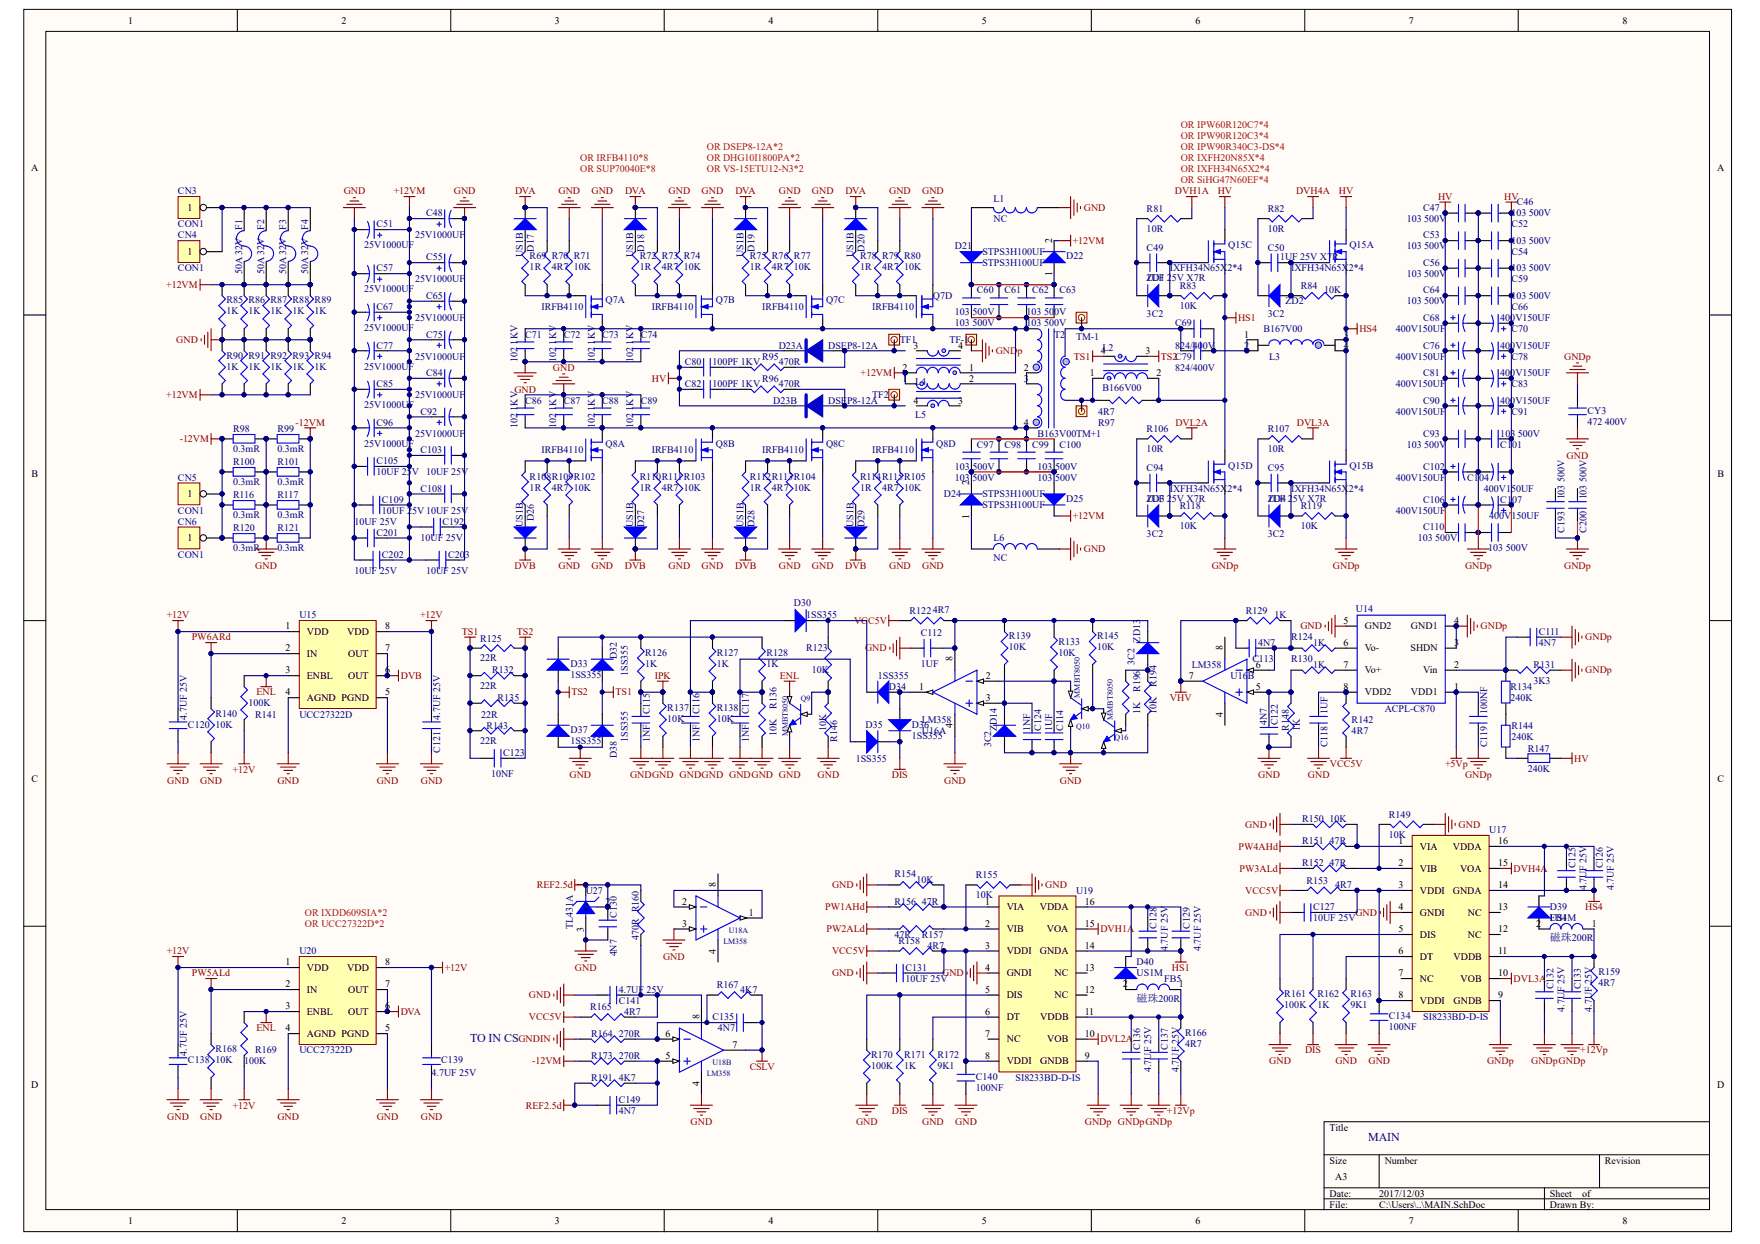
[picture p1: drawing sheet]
<svg xmlns="http://www.w3.org/2000/svg" width="297mm" height="210mm" viewBox="0 0 297 210" stroke-linecap="round" stroke-linejoin="round" font-family="sans-serif">
<defs><g id="words">
<g font-size="2" fill="#000080">
<text x="79.3" y="175.8">TO IN CS</text>
<text x="230.9" y="192.5">MAIN</text>
</g>
<g font-size="1.9" fill="#000080">
<text x="261.6" y="158.8">磁珠200R</text>
<text x="191.8" y="169.1">磁珠200R</text>
</g>
<g font-size="1.7">
<text x="21.6" y="4">1</text>
<text x="57.6" y="4">2</text>
<text x="93.7" y="4">3</text>
<text x="129.7" y="4">4</text>
<text x="165.7" y="4">5</text>
<text x="201.8" y="4">6</text>
<text x="237.8" y="4">7</text>
<text x="273.8" y="4">8</text>
<text x="5.3" y="28.9">A</text>
<text x="289.8" y="28.9">A</text>
<text x="31.6" y="35.6">1</text>
<text x="177.6" y="41" transform="rotate(-90 177.6 41)">2</text>
<text x="31.6" y="43">1</text>
<text x="177.6" y="46.6" transform="rotate(-90 177.6 46.6)">1</text>
<text x="154.2" y="58.8">3</text>
<text x="161.7" y="58.8">4</text>
<text x="172.8" y="55.1">1103 500V</text>
<text x="185.8" y="59.8">4</text>
<text x="193.4" y="59.8">3</text>
<text x="210" y="57">1</text>
<text x="210" y="58.8">2</text>
<text x="226.8" y="58.8">4</text>
<text x="226.8" y="57">3</text>
<text x="152.3" y="62.6">2</text>
<text x="152.3" y="64.4">1</text>
<text x="163.6" y="62.6">1</text>
<text x="163.6" y="64.4">2</text>
<text x="172.8" y="62.6">2</text>
<text x="172.8" y="64.4">3</text>
<text x="183.9" y="63.5">1</text>
<text x="195.2" y="63.5">2</text>
<text x="154.2" y="68.1">4</text>
<text x="161.7" y="68.1">3</text>
<text x="172.8" y="71.8">4</text>
<text x="5.3" y="80.4">B</text>
<text x="31.6" y="83.9">1</text>
<text x="163.6" y="81.9" transform="rotate(-90 163.6 81.9)">2</text>
<text x="289.8" y="80.4">B</text>
<text x="163.6" y="87.6" transform="rotate(-90 163.6 87.6)">1</text>
<text x="31.6" y="91.3">1</text>
<text x="48.2" y="106.2">1</text>
<text x="51.8" y="107.1">VDD</text>
<text x="58.6" y="107.1">VDD</text>
<text x="65" y="106.2">8</text>
<text x="226.7" y="105.3">5</text>
<text x="230.4" y="106.2">GND2</text>
<text x="238.1" y="106.2">GND1</text>
<text x="245.4" y="105.3">4</text>
<text x="48.2" y="109.9">2</text>
<text x="48.2" y="113.6">3</text>
<text x="51.8" y="110.9">IN</text>
<text x="58.8" y="110.9">OUT</text>
<text x="65" y="113.6">6</text>
<text x="65" y="109.9">7</text>
<text x="160.8" y="111.6" transform="rotate(-90 160.8 111.6)">8</text>
<text x="206.4" y="109.8" transform="rotate(-90 206.4 109.8)">8</text>
<text x="211.9" y="112.7">6</text>
<text x="226.7" y="112.7">7</text>
<text x="226.7" y="109">6</text>
<text x="230.4" y="113.6">Vo+</text>
<text x="230.4" y="109.9">Vo-</text>
<text x="238" y="109.9">SHDN</text>
<text x="240.2" y="113.6">Vin</text>
<text x="245.4" y="112.7">2</text>
<text x="245.4" y="109">3</text>
<text x="48.2" y="117.4">4</text>
<text x="51.8" y="114.6">ENBL</text>
<text x="51.8" y="118.3">AGND PGND</text>
<text x="58.8" y="114.6">OUT</text>
<text x="65" y="117.4">5</text>
<text x="155.1" y="116.4">1</text>
<text x="166.4" y="114.6">2</text>
<text x="166.4" y="118.3">3</text>
<text x="200.7" y="114.6">7</text>
<text x="211.9" y="116.4">5</text>
<text x="226.7" y="116.4">8</text>
<text x="230.4" y="117.4">VDD2</text>
<text x="238.1" y="117.4">VDD1</text>
<text x="245.4" y="116.4">1</text>
<text x="160.8" y="122.8" transform="rotate(-90 160.8 122.8)">4</text>
<text x="206.4" y="121" transform="rotate(-90 206.4 121)">4</text>
<text x="5.3" y="132">C</text>
<text x="289.8" y="132">C</text>
<text x="236" y="142.5">1</text>
<text x="239.7" y="143.4">VIA</text>
<text x="245.2" y="143.4">VDDA</text>
<text x="252.8" y="142.5">16</text>
<text x="98.5" y="149.7" transform="rotate(-90 98.5 149.7)">1</text>
<text x="120.8" y="149.7" transform="rotate(-90 120.8 149.7)">8</text>
<text x="236" y="146.2">2</text>
<text x="236" y="149.9">3</text>
<text x="239.7" y="147.1">VIB</text>
<text x="246.4" y="147.1">VOA</text>
<text x="252.8" y="149.9">14</text>
<text x="252.8" y="146.2">15</text>
<text x="98.6" y="153.6">2</text>
<text x="99.4" y="153.6" transform="rotate(-90 99.4 153.6)">31</text>
<text x="102.2" y="152.7">2</text>
<text x="115.1" y="152.7">2</text>
<text x="126.4" y="154.5">1</text>
<text x="166.3" y="152.7">1</text>
<text x="169.9" y="153.6">VIA</text>
<text x="175.5" y="153.6">VDDA</text>
<text x="183.1" y="152.7">16</text>
<text x="236" y="153.6">4</text>
<text x="239.7" y="150.8">VDDI</text>
<text x="239.7" y="154.5">GNDI</text>
<text x="245.2" y="150.8">GNDA</text>
<text x="247.7" y="154.5">NC</text>
<text x="252.8" y="153.6">13</text>
<text x="98.5" y="157.2" transform="rotate(-90 98.5 157.2)">3</text>
<text x="115.1" y="156.4">3</text>
<text x="120.8" y="160.9" transform="rotate(-90 120.8 160.9)">4</text>
<text x="166.3" y="156.4">2</text>
<text x="166.3" y="160.1">3</text>
<text x="169.9" y="157.3">VIB</text>
<text x="169.9" y="161">VDDI</text>
<text x="175.5" y="161">GNDA</text>
<text x="176.7" y="157.3">VOA</text>
<text x="183.1" y="160.1">14</text>
<text x="183.1" y="156.4">15</text>
<text x="236" y="157.3">5</text>
<text x="236" y="161">6</text>
<text x="239.7" y="158.3">DIS</text>
<text x="239.7" y="162">DT</text>
<text x="245.3" y="162">VDDB</text>
<text x="247.7" y="158.3">NC</text>
<text x="252.8" y="161">11</text>
<text x="252.8" y="157.3">12</text>
<text x="259.3" y="156.4">2</text>
<text x="268.7" y="156.4">1</text>
<text x="48.2" y="162.9">1</text>
<text x="48.2" y="166.6">2</text>
<text x="51.8" y="163.8">VDD</text>
<text x="51.8" y="167.5">IN</text>
<text x="58.6" y="163.8">VDD</text>
<text x="58.8" y="167.5">OUT</text>
<text x="65" y="166.6">7</text>
<text x="65" y="162.9">8</text>
<text x="166.3" y="163.8">4</text>
<text x="166.3" y="167.5">5</text>
<text x="169.9" y="164.8">GNDI</text>
<text x="178" y="164.8">NC</text>
<text x="183.1" y="167.5">12</text>
<text x="183.1" y="163.8">13</text>
<text x="189.5" y="166.6">2</text>
<text x="198.9" y="166.6">1</text>
<text x="236" y="164.8">7</text>
<text x="239.7" y="165.7">NC</text>
<text x="246.5" y="165.7">VOB</text>
<text x="252.8" y="164.8">10</text>
<text x="48.2" y="170.3">3</text>
<text x="51.8" y="171.3">ENBL</text>
<text x="58.8" y="171.3">OUT</text>
<text x="65" y="170.3">6</text>
<text x="118" y="172" transform="rotate(-90 118 172)">8</text>
<text x="166.3" y="171.3">6</text>
<text x="169.9" y="168.5">DIS</text>
<text x="169.9" y="172.2">DT</text>
<text x="175.6" y="172.2">VDDB</text>
<text x="178" y="168.5">NC</text>
<text x="183.1" y="171.3">11</text>
<text x="236" y="168.5">8</text>
<text x="239.7" y="169.4">VDDI</text>
<text x="245.3" y="169.4">GNDB</text>
<text x="252.8" y="168.5">9</text>
<text x="48.2" y="174">4</text>
<text x="51.8" y="175">AGND PGND</text>
<text x="65" y="174">5</text>
<text x="112.3" y="175">6</text>
<text x="112.3" y="178.7">5</text>
<text x="123.6" y="176.8">7</text>
<text x="166.3" y="175">7</text>
<text x="166.3" y="178.7">8</text>
<text x="169.9" y="175.9">NC</text>
<text x="169.9" y="179.6">VDDI</text>
<text x="175.6" y="179.6">GNDB</text>
<text x="176.8" y="175.9">VOB</text>
<text x="183.1" y="178.7">9</text>
<text x="183.1" y="175">10</text>
<text x="5.3" y="183.6">D</text>
<text x="118" y="183.2" transform="rotate(-90 118 183.2)">4</text>
<text x="289.8" y="183.6">D</text>
<text x="224.4" y="190.8">Title</text>
<text x="224.4" y="196.3">Size</text>
<text x="233.7" y="196.3">Number</text>
<text x="270.9" y="196.3">Revision</text>
<text x="224.4" y="201.9">Date:</text>
<text x="224.4" y="203.8">File:</text>
<text x="225.3" y="199.1">A3</text>
<text x="232.8" y="201.9">2017/12/03</text>
<text x="232.8" y="203.8">C:\Users\..\MAIN.SchDoc</text>
<text x="261.6" y="201.9">Sheet</text>
<text x="261.6" y="203.8">Drawn By:</text>
<text x="267" y="201.9">of</text>
<text x="21.6" y="206.5">1</text>
<text x="57.6" y="206.5">2</text>
<text x="93.7" y="206.5">3</text>
<text x="129.7" y="206.5">4</text>
<text x="165.7" y="206.5">5</text>
<text x="201.8" y="206.5">6</text>
<text x="237.8" y="206.5">7</text>
<text x="273.8" y="206.5">8</text>
</g>
<g font-size="1.7" fill="#f00">
<text x="199.3" y="23.5">OR IPW90R120C3*4</text>
<text x="199.3" y="21.7">OR IPW60R120C7*4</text>
<text x="97.9" y="29.1">OR SUP70040E*8</text>
<text x="97.9" y="27.2">OR IRFB4110*8</text>
<text x="119.3" y="29.1">OR VS-15ETU12-N3*2</text>
<text x="119.3" y="27.2">OR DHG10I1800PA*2</text>
<text x="119.3" y="25.4">OR DSEP8-12A*2</text>
<text x="199.3" y="27.2">OR IXFH20N85X*4</text>
<text x="199.3" y="25.4">OR IPW90R340C3-DS*4</text>
<text x="199.3" y="29.1">OR IXFH34N65X2*4</text>
<text x="199.3" y="30.9">OR SiHG47N60EF*4</text>
<text x="51.5" y="154.5">OR IXDD609SIA*2</text>
<text x="51.5" y="156.4">OR UCC27322D*2</text>
</g>
<g font-size="1.7" fill="#000080">
<text x="30" y="32.8">CN3</text>
<text x="167.7" y="34.1">L1</text>
<text x="193.5" y="35.8">R81</text>
<text x="214" y="35.8">R82</text>
<text x="240.2" y="35.6">C47</text>
<text x="256" y="34.7">C46</text>
<text x="30" y="38.4">CON1</text>
<text x="30" y="40.2">CN4</text>
<text x="40.9" y="38.8" transform="rotate(-90 40.9 38.8)">F1</text>
<text x="44.6" y="38.8" transform="rotate(-90 44.6 38.8)">F2</text>
<text x="48.3" y="38.8" transform="rotate(-90 48.3 38.8)">F3</text>
<text x="52" y="38.8" transform="rotate(-90 52 38.8)">F4</text>
<text x="61.5" y="41.9">25V1000UF</text>
<text x="63.5" y="38.4">C51</text>
<text x="70" y="40.2">25V1000UF</text>
<text x="71.9" y="36.5">C48</text>
<text x="167.7" y="37.4">NC</text>
<text x="193.5" y="39.1">10R</text>
<text x="207.3" y="41.9">Q15C</text>
<text x="214" y="39.1">10R</text>
<text x="227.7" y="41.9">Q15A</text>
<text x="237.4" y="37.4">103 500V</text>
<text x="240.2" y="40.2">C53</text>
<text x="255.1" y="38.4">C52</text>
<text x="255.1" y="41.2">103 500V</text>
<text x="255.1" y="36.5">103 500V</text>
<text x="30" y="45.8">CON1</text>
<text x="40.9" y="46.2" transform="rotate(-90 40.9 46.2)">50A 32V</text>
<text x="44.6" y="46.2" transform="rotate(-90 44.6 46.2)">50A 32V</text>
<text x="48.3" y="46.2" transform="rotate(-90 48.3 46.2)">50A 32V</text>
<text x="52" y="46.2" transform="rotate(-90 52 46.2)">50A 32V</text>
<text x="63.5" y="45.8">C57</text>
<text x="70" y="47.7">25V1000UF</text>
<text x="71.9" y="43.9">C55</text>
<text x="88.2" y="43.4" transform="rotate(-90 88.2 43.4)">US1B</text>
<text x="89.4" y="43.8">R69 R70 R71</text>
<text x="89.4" y="45.6">1R</text>
<text x="90.1" y="42.5" transform="rotate(-90 90.1 42.5)">D17</text>
<text x="93.1" y="45.6">4R7</text>
<text x="96.8" y="45.6">10K</text>
<text x="106.9" y="43.4" transform="rotate(-90 106.9 43.4)">US1B</text>
<text x="108" y="43.8">R72 R73 R74</text>
<text x="108" y="45.6">1R</text>
<text x="108.7" y="42.5" transform="rotate(-90 108.7 42.5)">D18</text>
<text x="111.7" y="45.6">4R7</text>
<text x="115.4" y="45.6">10K</text>
<text x="125.5" y="43.4" transform="rotate(-90 125.5 43.4)">US1B</text>
<text x="126.6" y="43.8">R75 R76 R77</text>
<text x="126.6" y="45.6">1R</text>
<text x="127.3" y="42.5" transform="rotate(-90 127.3 42.5)">D19</text>
<text x="130.3" y="45.6">4R7</text>
<text x="134" y="45.6">10K</text>
<text x="144.1" y="43.4" transform="rotate(-90 144.1 43.4)">US1B</text>
<text x="145.2" y="43.8">R78 R79 R80</text>
<text x="145.2" y="45.6">1R</text>
<text x="145.9" y="42.5" transform="rotate(-90 145.9 42.5)">D20</text>
<text x="148.9" y="45.6">4R7</text>
<text x="152.6" y="45.6">10K</text>
<text x="161.2" y="42.1">D21</text>
<text x="165.8" y="43">STPS3H100UF</text>
<text x="165.8" y="44.9">STPS3H100UF</text>
<text x="180" y="43.8">D22</text>
<text x="193.5" y="47.5">ZD1</text>
<text x="193.5" y="42.3">C49</text>
<text x="193.5" y="47.5">1UF 25V X7R</text>
<text x="197.4" y="45.8">IXFH34N65X2*4</text>
<text x="214" y="42.3">C50</text>
<text x="216" y="43.9">1UF 25V X7R</text>
<text x="217.9" y="45.8">IXFH34N65X2*4</text>
<text x="237.4" y="46.7">103 500V</text>
<text x="237.4" y="42.1">103 500V</text>
<text x="240.2" y="44.9">C56</text>
<text x="255.1" y="47.7">C59</text>
<text x="255.1" y="43">C54</text>
<text x="255.1" y="45.8">103 500V</text>
<text x="38.2" y="51.2">R85 R86 R87 R88 R89</text>
<text x="38.2" y="53.1">1K</text>
<text x="41.9" y="53.1">1K</text>
<text x="45.7" y="53.1">1K</text>
<text x="49.4" y="53.1">1K</text>
<text x="53.1" y="53.1">1K</text>
<text x="61.5" y="49.3">25V1000UF</text>
<text x="63.5" y="52.3">C67</text>
<text x="71.9" y="50.4">C65</text>
<text x="91.4" y="52.3">IRFB4110</text>
<text x="102.2" y="51.2">Q7A</text>
<text x="110" y="52.3">IRFB4110</text>
<text x="120.8" y="51.2">Q7B</text>
<text x="128.6" y="52.3">IRFB4110</text>
<text x="139.4" y="51.2">Q7C</text>
<text x="147.2" y="52.3">IRFB4110</text>
<text x="157.4" y="50.4">Q7D</text>
<text x="161.2" y="53.2">103 500V</text>
<text x="164.9" y="49.5">C60</text>
<text x="169.5" y="49.5">C61</text>
<text x="173.2" y="53.2">103 500V</text>
<text x="174.2" y="49.5">C62</text>
<text x="178.8" y="49.5">C63</text>
<text x="193.5" y="53.4">3C2</text>
<text x="199.1" y="48.8">R83</text>
<text x="199.1" y="52.1">10K</text>
<text x="214" y="53.4">3C2</text>
<text x="217" y="51.4">ZD2</text>
<text x="219.5" y="48.8">R84</text>
<text x="223.5" y="49.5">10K</text>
<text x="237.4" y="51.4">103 500V</text>
<text x="240.2" y="49.5">C64</text>
<text x="255.1" y="52.3">C66</text>
<text x="255.1" y="50.4">103 500V</text>
<text x="61.5" y="55.8">25V1000UF</text>
<text x="63.5" y="58.8">C77</text>
<text x="70" y="54.2">25V1000UF</text>
<text x="71.9" y="57">C75</text>
<text x="87.3" y="58.1" transform="rotate(-90 87.3 58.1)">1</text>
<text x="87.3" y="57.3" transform="rotate(-90 87.3 57.3)">KV</text>
<text x="88.6" y="57">C71</text>
<text x="93.9" y="58.1" transform="rotate(-90 93.9 58.1)">1</text>
<text x="93.9" y="57.3" transform="rotate(-90 93.9 57.3)">KV</text>
<text x="95.1" y="57">C72</text>
<text x="100.4" y="58.1" transform="rotate(-90 100.4 58.1)">1</text>
<text x="100.4" y="57.3" transform="rotate(-90 100.4 57.3)">KV</text>
<text x="101.6" y="57">C73</text>
<text x="106.9" y="58.1" transform="rotate(-90 106.9 58.1)">1</text>
<text x="106.9" y="57.3" transform="rotate(-90 106.9 57.3)">KV</text>
<text x="108.1" y="57">C74</text>
<text x="131.4" y="58.8">D23A</text>
<text x="139.8" y="58.8">DSEP8-12A</text>
<text x="151.9" y="57.9">TF1</text>
<text x="160.2" y="57.9">TF-1</text>
<text x="161.2" y="55.1">103 500V</text>
<text x="177.9" y="57">T2</text>
<text x="181.6" y="57.3">TM-1</text>
<text x="186.1" y="59.2">L2</text>
<text x="198.3" y="55.1">C69</text>
<text x="198.3" y="58.8">824/400V</text>
<text x="213.3" y="56">B167V00</text>
<text x="235.6" y="56">400V150UF</text>
<text x="240.2" y="58.8">C76</text>
<text x="240.2" y="54.2">C68</text>
<text x="253.2" y="58.8">400V150UF</text>
<text x="253.2" y="54.2">400V150UF</text>
<text x="255.1" y="56">C70</text>
<text x="38.2" y="60.5">R90 R91 R92 R93 R94</text>
<text x="38.2" y="62.3">1K</text>
<text x="41.9" y="62.3">1K</text>
<text x="45.7" y="62.3">1K</text>
<text x="49.4" y="62.3">1K</text>
<text x="53.1" y="62.3">1K</text>
<text x="61.5" y="62.3">25V1000UF</text>
<text x="63.5" y="65.3">C85</text>
<text x="70" y="60.7">25V1000UF</text>
<text x="71.9" y="63.5">C84</text>
<text x="87.3" y="61" transform="rotate(-90 87.3 61)">102</text>
<text x="93.9" y="61" transform="rotate(-90 93.9 61)">102</text>
<text x="100.4" y="61" transform="rotate(-90 100.4 61)">102</text>
<text x="106.9" y="61" transform="rotate(-90 106.9 61)">102</text>
<text x="115.6" y="65.3">C82</text>
<text x="115.6" y="61.6">C80</text>
<text x="120.2" y="65.3">100PF 1KV</text>
<text x="120.2" y="61.6">100PF 1KV</text>
<text x="128.6" y="64.4">R96</text>
<text x="128.6" y="60.7">R95</text>
<text x="131.4" y="65.3">470R</text>
<text x="131.4" y="61.6">470R</text>
<text x="154.4" y="65">L4</text>
<text x="186.1" y="65.9">B166V00</text>
<text x="198.3" y="62.6">824/400V</text>
<text x="214.2" y="60.7">L3</text>
<text x="235.6" y="65.3">400V150UF</text>
<text x="235.6" y="60.7">400V150UF</text>
<text x="240.2" y="63.5">C81</text>
<text x="253.2" y="63.5">400V150UF</text>
<text x="255.1" y="65.3">C83</text>
<text x="255.1" y="60.7">C78</text>
<text x="61.5" y="68.9">25V1000UF</text>
<text x="63.5" y="71.8">C96</text>
<text x="70" y="67.2">25V1000UF</text>
<text x="71" y="70">C92</text>
<text x="87.3" y="69.3" transform="rotate(-90 87.3 69.3)">1</text>
<text x="87.3" y="68.4" transform="rotate(-90 87.3 68.4)">KV</text>
<text x="88.6" y="68.1">C86</text>
<text x="93.9" y="69.3" transform="rotate(-90 93.9 69.3)">1</text>
<text x="93.9" y="68.4" transform="rotate(-90 93.9 68.4)">KV</text>
<text x="95.1" y="68.1">C87</text>
<text x="100.4" y="69.3" transform="rotate(-90 100.4 69.3)">1</text>
<text x="100.4" y="68.4" transform="rotate(-90 100.4 68.4)">KV</text>
<text x="101.6" y="68.1">C88</text>
<text x="106.9" y="69.3" transform="rotate(-90 106.9 69.3)">1</text>
<text x="106.9" y="68.4" transform="rotate(-90 106.9 68.4)">KV</text>
<text x="108.1" y="68.1">C89</text>
<text x="130.5" y="68.1">D23B</text>
<text x="139.8" y="68.1">DSE</text>
<text x="143" y="68.1">P8-12A</text>
<text x="147.2" y="67.2">TF2</text>
<text x="154.4" y="70.5">L5</text>
<text x="185.3" y="71.8">R97</text>
<text x="185.3" y="70">4R7</text>
<text x="235.6" y="70">400V150UF</text>
<text x="240.2" y="68.1">C90</text>
<text x="253.2" y="68.1">400V150UF</text>
<text x="255.1" y="70">C91</text>
<text x="267.9" y="69.8">CY3</text>
<text x="267.9" y="71.6">472 400V</text>
<text x="39.3" y="72.9">R98</text>
<text x="39.3" y="76.3">0.3mR</text>
<text x="46.8" y="72.9">R99</text>
<text x="46.8" y="76.3">0.3mR</text>
<text x="61.5" y="75.4">25V1000UF</text>
<text x="70" y="73.7">25V1000UF</text>
<text x="71" y="76.5">C103</text>
<text x="87.3" y="72.2" transform="rotate(-90 87.3 72.2)">102</text>
<text x="91.4" y="76.5">IRFB4110</text>
<text x="93.9" y="72.2" transform="rotate(-90 93.9 72.2)">102</text>
<text x="100.4" y="72.2" transform="rotate(-90 100.4 72.2)">102</text>
<text x="102.2" y="75.4">Q8A</text>
<text x="106.9" y="72.2" transform="rotate(-90 106.9 72.2)">102</text>
<text x="110" y="76.5">IRFB4110</text>
<text x="120.8" y="75.4">Q8B</text>
<text x="128.6" y="76.5">IRFB4110</text>
<text x="139.4" y="75.4">Q8C</text>
<text x="147.2" y="76.5">IRFB4110</text>
<text x="158" y="75.4">Q8D</text>
<text x="164.9" y="75.6">C97</text>
<text x="169.5" y="75.6">C98</text>
<text x="174.2" y="75.6">C99</text>
<text x="175.1" y="73.7">B163V00TM+1</text>
<text x="178.8" y="75.6">C100</text>
<text x="193.5" y="72.9">R106</text>
<text x="193.5" y="76.3">10R</text>
<text x="214" y="72.9">R107</text>
<text x="214" y="76.3">10R</text>
<text x="237.4" y="75.6">103 500V</text>
<text x="240.2" y="73.7">C93</text>
<text x="253.2" y="75.6">C101</text>
<text x="253.2" y="73.7">103 500V</text>
<text x="30" y="81.1">CN5</text>
<text x="39.3" y="78.5">R100</text>
<text x="39.3" y="81.9">0.3mR</text>
<text x="46.8" y="78.5">R101</text>
<text x="46.8" y="81.9">0.3mR</text>
<text x="63.5" y="78.3">C105</text>
<text x="63.5" y="80.2">10UF 25V</text>
<text x="71" y="83">C108</text>
<text x="71.9" y="80.2">10UF 25V</text>
<text x="89.4" y="81">R108R109R102</text>
<text x="89.4" y="82.9">1R</text>
<text x="93.1" y="82.9">4R7</text>
<text x="96.8" y="82.8">10K</text>
<text x="108" y="81">R110R111R103</text>
<text x="108" y="82.9">1R</text>
<text x="111.7" y="82.9">4R7</text>
<text x="115.4" y="82.8">10K</text>
<text x="126.6" y="81">R112R113R104</text>
<text x="126.6" y="82.9">1R</text>
<text x="130.3" y="82.9">4R7</text>
<text x="134" y="82.8">10K</text>
<text x="145.2" y="81">R114R115R105</text>
<text x="145.2" y="82.9">1R</text>
<text x="148.9" y="82.9">4R7</text>
<text x="152.6" y="82.8">10K</text>
<text x="159.3" y="83.9">D24</text>
<text x="161.2" y="79.3">103 500V</text>
<text x="161.2" y="81.1">103 500V</text>
<text x="165.8" y="83.9">STPS3H100UF</text>
<text x="175.1" y="79.3">103 500V</text>
<text x="175.1" y="81.1">103 500V</text>
<text x="193.5" y="79.4">C94</text>
<text x="197.4" y="83">IXFH34N65X2*4</text>
<text x="207.3" y="79.1">Q15D</text>
<text x="214" y="79.4">C95</text>
<text x="217.9" y="83">IXFH34N65X2*4</text>
<text x="227.7" y="79.1">Q15B</text>
<text x="235.6" y="81.1">400V150UF</text>
<text x="240.2" y="79.3">C102</text>
<text x="247.6" y="81.1">C104</text>
<text x="250.4" y="83">400V150UF</text>
<text x="264" y="81.3" transform="rotate(-90 264 81.3)">500V</text>
<text x="267.7" y="81.3" transform="rotate(-90 267.7 81.3)">500V</text>
<text x="30" y="88.6">CN6</text>
<text x="30" y="86.7">CON1</text>
<text x="39.3" y="89.7">R120</text>
<text x="39.3" y="84.1">R116</text>
<text x="39.3" y="87.4">0.3mR</text>
<text x="46.8" y="89.7">R121</text>
<text x="46.8" y="84.1">R117</text>
<text x="46.8" y="87.4">0.3mR</text>
<text x="59.8" y="88.6">10UF 25V</text>
<text x="64.5" y="84.8">C109</text>
<text x="64.5" y="86.7">10UF 25V10UF 25V</text>
<text x="74.7" y="88.6">C192</text>
<text x="88.2" y="88.9" transform="rotate(-90 88.2 88.9)">US1B</text>
<text x="90.1" y="88" transform="rotate(-90 90.1 88)">D26</text>
<text x="106.9" y="88.9" transform="rotate(-90 106.9 88.9)">US1B</text>
<text x="108.7" y="88.9" transform="rotate(-90 108.7 88.9)">D27</text>
<text x="125.5" y="88.9" transform="rotate(-90 125.5 88.9)">US1B</text>
<text x="127.3" y="88.9" transform="rotate(-90 127.3 88.9)">D28</text>
<text x="144.1" y="88.9" transform="rotate(-90 144.1 88.9)">US1B</text>
<text x="145.9" y="88.9" transform="rotate(-90 145.9 88.9)">D29</text>
<text x="165.8" y="85.8">STPS3H100UF</text>
<text x="180" y="84.6">D25</text>
<text x="193.5" y="84.6">ZD3</text>
<text x="193.5" y="84.6">1UF 25V X7R</text>
<text x="199.1" y="85.9">R118</text>
<text x="199.1" y="89.3">10K</text>
<text x="214" y="84.6">ZD4</text>
<text x="214" y="84.6">1UF 25V X7R</text>
<text x="219.5" y="85.9">R119</text>
<text x="219.5" y="89.3">10K</text>
<text x="235.6" y="86.7">400V150UF</text>
<text x="240.2" y="84.8">C106</text>
<text x="240.2" y="89.5">C110</text>
<text x="251.4" y="87.6">400V150UF</text>
<text x="253.2" y="84.8">C107</text>
<text x="264" y="89.9" transform="rotate(-90 264 89.9)">C193</text>
<text x="264" y="84.3" transform="rotate(-90 264 84.3)">103</text>
<text x="267.7" y="89.9" transform="rotate(-90 267.7 89.9)">C200</text>
<text x="267.7" y="84.3" transform="rotate(-90 267.7 84.3)">103</text>
<text x="30" y="94.1">CON1</text>
<text x="39.3" y="93">0.3mR</text>
<text x="46.8" y="93">0.3mR</text>
<text x="63.5" y="90.4">C201</text>
<text x="64.5" y="94.1">C202</text>
<text x="71" y="91.3">10UF 25V</text>
<text x="75.6" y="94.1">C203</text>
<text x="167.7" y="91.3">L6</text>
<text x="167.7" y="94.7">NC</text>
<text x="193.5" y="90.6">3C2</text>
<text x="214" y="90.6">3C2</text>
<text x="239.3" y="91.3">103 500V</text>
<text x="251.2" y="93">103 500V</text>
<text x="59.8" y="96.9">10UF 25V</text>
<text x="71.9" y="96.9">10UF 25V</text>
<text x="50.5" y="104.4">U15</text>
<text x="134" y="102.3">D30</text>
<text x="136.1" y="104.4">1SS355</text>
<text x="153.5" y="103.6">R1224R7</text>
<text x="155.4" y="107.3">C112</text>
<text x="170.3" y="107.9">R139</text>
<text x="185.2" y="107.9">R145</text>
<text x="210.3" y="103.6">R129</text>
<text x="215.1" y="104.4">1K</text>
<text x="228.8" y="103.3">U14</text>
<text x="259.7" y="107.1">C111</text>
<text x="81" y="108.3">R125</text>
<text x="81" y="111.6">22R</text>
<text x="83.1" y="113.6">R132</text>
<text x="96.3" y="112.5">D33</text>
<text x="104.1" y="111.2" transform="rotate(-90 104.1 111.2)">D32</text>
<text x="108.9" y="110.7">R126</text>
<text x="108.9" y="112.5">1K</text>
<text x="121" y="110.7">R127</text>
<text x="121" y="112.5">1K</text>
<text x="129.4" y="110.7">R128</text>
<text x="129.4" y="112.5">1K</text>
<text x="136.1" y="109.9">R123</text>
<text x="137" y="113.6">10K</text>
<text x="155.4" y="112.5">1UF</text>
<text x="170.3" y="109.8">10K</text>
<text x="178.7" y="108.8">R133</text>
<text x="178.7" y="110.7">10K</text>
<text x="185.2" y="109.8">10K</text>
<text x="191.5" y="112.2" transform="rotate(-90 191.5 112.2)">3C2</text>
<text x="192.4" y="108.4" transform="rotate(-90 192.4 108.4)">ZD13</text>
<text x="201.1" y="112.7">LM358</text>
<text x="211.4" y="111.8">C113</text>
<text x="212.3" y="109">4N7</text>
<text x="217.9" y="108.1">R124</text>
<text x="217.9" y="111.8">R130</text>
<text x="221.6" y="109">1K</text>
<text x="221.6" y="112.7">1K</text>
<text x="258.8" y="112.7">R131</text>
<text x="259.7" y="109">4N7</text>
<text x="41.9" y="119">100K</text>
<text x="81" y="116.3">22R</text>
<text x="84" y="118.3">R135</text>
<text x="96.3" y="114.4">1SS355</text>
<text x="105.9" y="114" transform="rotate(-90 105.9 114)">1SS355</text>
<text x="112.6" y="120">R137</text>
<text x="121" y="120">R138</text>
<text x="131" y="119.6" transform="rotate(-90 131 119.6)">R136</text>
<text x="148.2" y="114.6">1SS355</text>
<text x="150" y="116.4">D34</text>
<text x="192.4" y="116.8" transform="rotate(-90 192.4 116.8)">R196</text>
<text x="195.2" y="115.9" transform="rotate(-90 195.2 115.9)">R194</text>
<text x="207.7" y="114.6">U16B</text>
<text x="254.9" y="116.4">R134</text>
<text x="254.9" y="118.3">240K</text>
<text x="258.8" y="115.5">3K3</text>
<text x="31.6" y="121.4" transform="rotate(-90 31.6 121.4)">4.7UF 25V</text>
<text x="31.7" y="122.8">C120</text>
<text x="36.4" y="120.9">R140</text>
<text x="36.4" y="122.8">10K</text>
<text x="43" y="121.1">R141</text>
<text x="50.5" y="121.1">UCC27322D</text>
<text x="74.3" y="121.4" transform="rotate(-90 74.3 121.4)">4.7UF 25V</text>
<text x="81" y="125.5">22R</text>
<text x="81.2" y="121.1">22R</text>
<text x="82.1" y="122.9">R143</text>
<text x="96.3" y="123.7">D37</text>
<text x="96.3" y="125.5">1SS355</text>
<text x="105.9" y="125.2" transform="rotate(-90 105.9 125.2)">1SS355</text>
<text x="109.7" y="125.2" transform="rotate(-90 109.7 125.2)">1NF</text>
<text x="109.7" y="120.5" transform="rotate(-90 109.7 120.5)">C115</text>
<text x="112.6" y="121.8">10K</text>
<text x="118" y="125.2" transform="rotate(-90 118 125.2)">1NF</text>
<text x="118" y="120.5" transform="rotate(-90 118 120.5)">C116</text>
<text x="121" y="121.8">10K</text>
<text x="126.4" y="125.2" transform="rotate(-90 126.4 125.2)">1NF</text>
<text x="126.4" y="120.5" transform="rotate(-90 126.4 120.5)">C117</text>
<text x="131" y="124.2" transform="rotate(-90 131 124.2)">10K</text>
<text x="139.4" y="123.3" transform="rotate(-90 139.4 123.3)">10K</text>
<text x="141.3" y="125.2" transform="rotate(-90 141.3 125.2)">R146</text>
<text x="146.1" y="122.8">D35</text>
<text x="153.9" y="122.8">D36</text>
<text x="153.9" y="124.6">1SS355</text>
<text x="155.6" y="123.9">U16A</text>
<text x="155.6" y="122">LM358</text>
<text x="168.2" y="123.3" transform="rotate(-90 168.2 123.3)">Z</text>
<text x="168.2" y="122.3" transform="rotate(-90 168.2 122.3)">D14</text>
<text x="173.8" y="123.3" transform="rotate(-90 173.8 123.3)">1NF</text>
<text x="175.7" y="123.3" transform="rotate(-90 175.7 123.3)">C124</text>
<text x="177.6" y="123.3" transform="rotate(-90 177.6 123.3)">1UF</text>
<text x="179.4" y="123.3" transform="rotate(-90 179.4 123.3)">C114</text>
<text x="192.4" y="120.5" transform="rotate(-90 192.4 120.5)">1K</text>
<text x="195.2" y="120.5" transform="rotate(-90 195.2 120.5)">10K</text>
<text x="213.8" y="122.4" transform="rotate(-90 213.8 122.4)">4N7</text>
<text x="215.7" y="122.4" transform="rotate(-90 215.7 122.4)">C122</text>
<text x="217.5" y="123.3" transform="rotate(-90 217.5 123.3)">R148</text>
<text x="219.4" y="123.3" transform="rotate(-90 219.4 123.3)">1K</text>
<text x="224" y="120.5" transform="rotate(-90 224 120.5)">1UF</text>
<text x="228.1" y="122">R142</text>
<text x="228.1" y="123.9">4R7</text>
<text x="233.7" y="120.1">ACPL-C870</text>
<text x="251" y="120.5" transform="rotate(-90 251 120.5)">100NF</text>
<text x="255.1" y="122.9">R144</text>
<text x="255.1" y="124.8">240K</text>
<text x="74.3" y="127" transform="rotate(-90 74.3 127)">C121</text>
<text x="82.9" y="131.1">10NF</text>
<text x="84.9" y="127.6">C123</text>
<text x="104.1" y="127.9" transform="rotate(-90 104.1 127.9)">D38</text>
<text x="144.4" y="128.5">1SS355</text>
<text x="167.3" y="126.1" transform="rotate(-90 167.3 126.1)">3C2</text>
<text x="224" y="126.1" transform="rotate(-90 224 126.1)">C118</text>
<text x="251" y="126.1" transform="rotate(-90 251 126.1)">C119</text>
<text x="257.9" y="126.8">R147</text>
<text x="257.9" y="130.2">240K</text>
<text x="234.4" y="138">R149</text>
<text x="219.8" y="142.5">R151</text>
<text x="219.8" y="138.8">R150</text>
<text x="224.4" y="142.5">47R</text>
<text x="224.4" y="138.8">10K</text>
<text x="234.4" y="141.3">10K</text>
<text x="251.4" y="140.6">U17</text>
<text x="150.9" y="148">R154</text>
<text x="154.7" y="149">10K</text>
<text x="164.7" y="148.2">R155</text>
<text x="219.8" y="146.2">R152</text>
<text x="220.5" y="149.1">R153</text>
<text x="224.4" y="146.2">47R</text>
<text x="225.3" y="149.9">4R7</text>
<text x="265.9" y="146.5" transform="rotate(-90 265.9 146.5)">C125</text>
<text x="270.5" y="146.5" transform="rotate(-90 270.5 146.5)">C126</text>
<text x="98.9" y="150.8">U27</text>
<text x="104.1" y="154.9" transform="rotate(-90 104.1 154.9)">C130</text>
<text x="150.9" y="152.7">R156</text>
<text x="155.6" y="152.7">47R</text>
<text x="164.7" y="151.5">10K</text>
<text x="181.6" y="150.8">U19</text>
<text x="221.6" y="153.6">C127</text>
<text x="221.6" y="155.5">10UF 25V</text>
<text x="261.6" y="153.6">D39</text>
<text x="261.6" y="155.5">US1M</text>
<text x="261.6" y="155.5">FB4</text>
<text x="267.7" y="150.2" transform="rotate(-90 267.7 150.2)">4.7UF 25V</text>
<text x="272.4" y="150.2" transform="rotate(-90 272.4 150.2)">4.7UF 25V</text>
<text x="50.5" y="161">U20</text>
<text x="96.7" y="156.7" transform="rotate(-90 96.7 156.7)">TL431A</text>
<text x="104.1" y="161.4" transform="rotate(-90 104.1 161.4)">4N7</text>
<text x="107.8" y="158.6" transform="rotate(-90 107.8 158.6)">470R R160</text>
<text x="150.9" y="158.3">47R</text>
<text x="151.7" y="159.4">R158</text>
<text x="155.6" y="158.3">R157</text>
<text x="156.5" y="160.1">4R7</text>
<text x="195.2" y="156.7" transform="rotate(-90 195.2 156.7)">C128</text>
<text x="197.1" y="160.5" transform="rotate(-90 197.1 160.5)">4.7UF 25V</text>
<text x="200.8" y="156.7" transform="rotate(-90 200.8 156.7)">C129</text>
<text x="202.6" y="160.5" transform="rotate(-90 202.6 160.5)">4.7UF 25V</text>
<text x="104.4" y="167.5">4.7UF 25V</text>
<text x="121" y="166.8">R167</text>
<text x="124.9" y="167.5">4K7</text>
<text x="152.8" y="163.8">C131</text>
<text x="152.8" y="165.7">10UF 25V</text>
<text x="191.8" y="162.9">D40</text>
<text x="191.8" y="164.8">US1M</text>
<text x="196.5" y="165.7">FB5</text>
<text x="262.2" y="167" transform="rotate(-90 262.2 167)">C132</text>
<text x="266.8" y="167" transform="rotate(-90 266.8 167)">C133</text>
<text x="269.8" y="164.5">R159</text>
<text x="269.8" y="166.4">4R7</text>
<text x="99.6" y="170.5">R165</text>
<text x="104.4" y="169.4">C141</text>
<text x="105.4" y="171.3">4R7</text>
<text x="120.2" y="172.2">C135</text>
<text x="216.8" y="168.3">R161</text>
<text x="216.8" y="170.2">100K</text>
<text x="222.3" y="168.3">R162</text>
<text x="222.3" y="170.2">1K</text>
<text x="227.9" y="168.3">R163</text>
<text x="227.9" y="170.2">9K1</text>
<text x="234.4" y="172">C134</text>
<text x="234.4" y="173.9">100NF</text>
<text x="240.2" y="172.2">SI8233BD-D-IS</text>
<text x="264" y="170.7" transform="rotate(-90 264 170.7)">4.7UF 25V</text>
<text x="268.7" y="170.7" transform="rotate(-90 268.7 170.7)">4.7UF 25V</text>
<text x="31.6" y="178.1" transform="rotate(-90 31.6 178.1)">4.7UF 25V</text>
<text x="31.7" y="179.4">C138</text>
<text x="36.4" y="177.6">R168</text>
<text x="36.4" y="179.4">10K</text>
<text x="41.2" y="179.6">100K</text>
<text x="43" y="177.8">R169</text>
<text x="50.5" y="177.8">UCC27322D</text>
<text x="74.5" y="179.4">C139</text>
<text x="99.8" y="178.7">R173</text>
<text x="99.8" y="175">R164</text>
<text x="104.4" y="178.7">270R</text>
<text x="104.4" y="175">270R</text>
<text x="121.2" y="174">4N7</text>
<text x="147" y="178.5">R170</text>
<text x="152.6" y="178.5">R171</text>
<text x="158.2" y="178.5">R172</text>
<text x="192.4" y="177.2" transform="rotate(-90 192.4 177.2)">C136</text>
<text x="197.1" y="177.2" transform="rotate(-90 197.1 177.2)">C137</text>
<text x="200" y="174.8">R166</text>
<text x="200" y="176.7">4R7</text>
<text x="72.8" y="181.5">4.7UF 25V</text>
<text x="99.8" y="182.4">R191</text>
<text x="104.4" y="182.4">4K7</text>
<text x="147" y="180.4">100K</text>
<text x="152.6" y="180.4">1K</text>
<text x="158.2" y="180.4">9K1</text>
<text x="164.7" y="182.2">C140</text>
<text x="164.7" y="184.1">100NF</text>
<text x="171.4" y="182.4">SI8233BD-D-IS</text>
<text x="194.3" y="180.9" transform="rotate(-90 194.3 180.9)">4.7UF 25V</text>
<text x="198.9" y="180.9" transform="rotate(-90 198.9 180.9)">4.7UF 25V</text>
<text x="104.4" y="186.1">C149</text>
<text x="104.4" y="188">4N7</text>
</g>
<g font-size="1.7" fill="#800000">
<text x="58" y="32.8">GND</text>
<text x="66.5" y="32.8">+12VM</text>
<text x="76.6" y="32.8">GND</text>
<text x="86.9" y="32.8">DVA</text>
<text x="94.2" y="32.8">GND</text>
<text x="99.8" y="32.8">GND</text>
<text x="105.5" y="32.8">DVA</text>
<text x="112.8" y="32.8">GND</text>
<text x="118.4" y="32.8">GND</text>
<text x="124.1" y="32.8">DVA</text>
<text x="131.5" y="32.8">GND</text>
<text x="137" y="32.8">GND</text>
<text x="142.7" y="32.8">DVA</text>
<text x="150.1" y="32.8">GND</text>
<text x="155.6" y="32.8">GND</text>
<text x="182.9" y="35.6">GND</text>
<text x="198.3" y="32.8">DVH1A</text>
<text x="205.5" y="32.8">HV</text>
<text x="218.7" y="32.8">DVH4A</text>
<text x="226" y="32.8">HV</text>
<text x="242.7" y="33.7">HV</text>
<text x="253.8" y="33.7">HV</text>
<text x="181.1" y="41.2">+12VM</text>
<text x="28.1" y="48.6">+12VM</text>
<text x="29.7" y="57.9">GND</text>
<text x="168" y="59.8">GNDp</text>
<text x="208.9" y="54.2">HS1</text>
<text x="229.4" y="56">HS4</text>
<text x="93.3" y="62.6">GND</text>
<text x="110" y="64.4">HV</text>
<text x="145.2" y="63.5">+12VM</text>
<text x="181.2" y="60.7">TS1</text>
<text x="195.9" y="60.7">TS2C79</text>
<text x="264" y="60.7">GNDp</text>
<text x="28.1" y="67.2">+12VM</text>
<text x="49.9" y="71.8">-12VM</text>
<text x="86.8" y="66.3">GND</text>
<text x="198.4" y="71.8">DVL2A</text>
<text x="218.9" y="71.8">DVL3A</text>
<text x="30.3" y="74.6">-12VM</text>
<text x="264.4" y="77.4">GND</text>
<text x="181.1" y="87.6">+12VM</text>
<text x="43.1" y="96">GND</text>
<text x="86.9" y="96">DVB</text>
<text x="94.2" y="96">GND</text>
<text x="99.8" y="96">GND</text>
<text x="105.4" y="96">DVB</text>
<text x="112.8" y="96">GND</text>
<text x="118.4" y="96">GND</text>
<text x="124.1" y="96">DVB</text>
<text x="131.5" y="96">GND</text>
<text x="137" y="96">GND</text>
<text x="142.7" y="96">DVB</text>
<text x="150.1" y="96">GND</text>
<text x="155.6" y="96">GND</text>
<text x="182.9" y="93.2">GND</text>
<text x="204.5" y="96">GNDp</text>
<text x="225" y="96">GNDp</text>
<text x="247.3" y="96">GNDp</text>
<text x="264" y="96">GNDp</text>
<text x="28.1" y="104.4">+12V</text>
<text x="70.9" y="104.4">+12V</text>
<text x="77.9" y="107.1">TS1</text>
<text x="87.2" y="107.1">TS2</text>
<text x="144.1" y="105.3">VCC5V</text>
<text x="219.5" y="106.2">GND</text>
<text x="249.9" y="106.2">GNDp</text>
<text x="32.4" y="108.1">PW6ARd</text>
<text x="146" y="109.9">GND</text>
<text x="267.5" y="113.6">GNDp</text>
<text x="267.5" y="108.1">GNDp</text>
<text x="43.3" y="117.4">ENL</text>
<text x="67.6" y="114.6">DVB</text>
<text x="96.4" y="117.4">TS2</text>
<text x="103.9" y="117.4">TS1</text>
<text x="110.5" y="114.6">IPK</text>
<text x="131.6" y="114.6">ENL</text>
<text x="197.5" y="118.3">VHV</text>
<text x="39.3" y="130.4">+12V</text>
<text x="96.1" y="131.3">GND</text>
<text x="106.3" y="131.3">GNDGND GNDGND GNDGND GND</text>
<text x="138" y="131.3">GND</text>
<text x="150.5" y="131.3">DIS</text>
<text x="212.4" y="131.3">GND</text>
<text x="220.7" y="131.3">GND</text>
<text x="224.4" y="129.4">VCC5V</text>
<text x="243.9" y="129.4">+5Vp</text>
<text x="247.3" y="131.3">GNDp</text>
<text x="265.7" y="128.5">HV</text>
<text x="28.2" y="132.2">GND</text>
<text x="33.8" y="132.2">GND</text>
<text x="46.8" y="132.2">GND</text>
<text x="63.6" y="132.2">GND</text>
<text x="71" y="132.2">GND</text>
<text x="159.3" y="132.2">GND</text>
<text x="178.9" y="132.2">GND</text>
<text x="209" y="143.4">PW4AHd</text>
<text x="210.2" y="139.7">GND</text>
<text x="246.2" y="139.7">GND</text>
<text x="90.6" y="149.9">REF2.5d</text>
<text x="140.4" y="149.9">GND</text>
<text x="176.4" y="149.9">GND</text>
<text x="209.2" y="147.1">PW3ALd</text>
<text x="255.5" y="147.1">DVH4A</text>
<text x="139.3" y="153.6">PW1AHd</text>
<text x="210.2" y="154.5">GND</text>
<text x="210.2" y="150.8">VCC5V</text>
<text x="228.8" y="154.5">GND</text>
<text x="267.5" y="153.6">HS4</text>
<text x="28.1" y="161">+12V</text>
<text x="111.9" y="162">GND</text>
<text x="139.5" y="157.3">PW2ALd</text>
<text x="140.4" y="161">VCC5V</text>
<text x="185.7" y="157.3">DVH1A</text>
<text x="32.4" y="164.8">PW5ALd</text>
<text x="75.1" y="163.8">+12V</text>
<text x="97" y="163.8">GND</text>
<text x="140.4" y="164.8">GND</text>
<text x="159" y="164.8">GND</text>
<text x="197.8" y="163.8">HS1</text>
<text x="255.5" y="165.7">DVL3A</text>
<text x="67.6" y="171.3">DVA</text>
<text x="89.3" y="168.5">GND</text>
<text x="89.3" y="172.2">VCC5V</text>
<text x="43.3" y="174">ENL</text>
<text x="87.5" y="175.9">GNDIN</text>
<text x="89.8" y="179.6">-12VM</text>
<text x="185.7" y="175.9">DVL2A</text>
<text x="214.2" y="179.6">GND</text>
<text x="220.3" y="177.8">DIS</text>
<text x="225.4" y="179.6">GND</text>
<text x="231" y="179.6">GND</text>
<text x="251" y="179.6">GNDp</text>
<text x="258.4" y="179.6">GNDpGNDp</text>
<text x="266.7" y="177.8">+12Vp</text>
<text x="126.6" y="180.5">CSLV</text>
<text x="28.2" y="188.9">GND</text>
<text x="33.8" y="188.9">GND</text>
<text x="39.3" y="187">+12V</text>
<text x="46.8" y="188.9">GND</text>
<text x="63.6" y="188.9">GND</text>
<text x="71" y="188.9">GND</text>
<text x="88.8" y="187">REF2.5d</text>
<text x="116.6" y="189.8">GND</text>
<text x="144.5" y="189.8">GND</text>
<text x="150.5" y="188">DIS</text>
<text x="155.6" y="189.8">GND</text>
<text x="161.2" y="189.8">GND</text>
<text x="183.1" y="189.8">GNDp GNDpGNDp</text>
<text x="196.9" y="188">+12Vp</text>
</g>
<g font-size="1.4" fill="#000080">
<text x="135.1" y="118.4">Q9</text>
<text x="182.2" y="117.7" transform="rotate(-90 182.2 117.7)">MMBT8050</text>
<text x="133" y="124.2" transform="rotate(-90 133 124.2)">MMBT8050</text>
<text x="181.6" y="123">Q10</text>
<text x="187.8" y="121.4" transform="rotate(-90 187.8 121.4)">MMBT8050</text>
<text x="188.1" y="124.9">Q16</text>
<text x="122.1" y="159.3">LM358</text>
<text x="123" y="157.4">U18A</text>
<text x="120.2" y="179.7">U18B</text>
<text x="119.3" y="181.6">LM358</text>
</g>
</g></defs>
<g fill="#fffcf8" stroke="#000" stroke-width=".17">
<path d="M4 1.6h288.2v206.2h-288.2z"/>
<path d="M7.7 5.3h280.8v198.8h-280.8z"/>
</g>
<g fill="none" stroke="#000" stroke-width=".17">
<path d="M40.1 1.6v3.7M76.1 1.6v3.7M112.1 1.6v3.7M148.1 1.6v3.7M184.2 1.6v3.7M220.2 1.6v3.7M256.2 1.6v3.7M4 53.1h3.7M288.6 53.1h3.7M4 104.7h3.7M288.6 104.7h3.7M4 156.3h3.7"/>
<path d="M288.6 156.3h3.7M223.5 194.8h65.1M232.8 194.8v5.6M270 194.8v5.6M288.6 189.3h-65.1v14.8M40.1 204.1v3.8M76.1 204.1v3.8M112.1 204.1v3.8M148.1 204.1v3.8M184.2 204.1v3.8M220.2 204.1v3.8M223.5 200.4h65.1"/>
<path d="M223.5 202.3h65.1M256.2 204.1v3.8M260.7 200.4v3.7"/>
</g>
<g fill="none" stroke="#000" stroke-width=".19">
<path d="M59.8 78.7h1.9M63.5 78.7h1.9M72.8 76.8h1.9M76.5 76.8h1.9M92.4 77.8v1.8M44.9 90.8h1.9M50.5 90.8h1.9M60.7 85.2h1.9M64.5 85.2h1.8M72.8 83.3h1.9M76.5 83.3h1.9M88.6 87.1v1.8"/>
<path d="M88.6 90.8v1.8M92.4 85.2v1.9"/>
</g>
<g fill="#000080" stroke="#000080" stroke-width=".17">
<circle cx="88.6" cy="92.6" r=".35"/>
<circle cx="78.4" cy="76.8" r=".35"/>
<circle cx="78.4" cy="83.3" r=".35"/>
<circle cx="59.8" cy="78.7" r=".35"/>
<circle cx="44.9" cy="90.8" r=".35"/>
<circle cx="92.3" cy="77.8" r=".35"/>
</g>
<path d="M86.8 88.9h3.7l-1.9 1.9z" fill="#00f" stroke="#00f" stroke-width=".19"/>
<g fill="none" stroke="#00f" stroke-width=".19">
<path d="M158.3 59.2a.91 .91 0 0 1-.9 .9 .91 .91 0 0 1-.9-.9M160.2 59.2a.9 .9 0 0 1-.9 .9 .9 .9 0 0 1-.9-.9M61.7 78.7h.3M62 77.2v3M63.2 77.2v3M63.2 78.7h.3M74.7 76.8h.4M75.1 75.4v2.9M76.2 75.4v2.9M76.2 76.8h.3M92.4 79.6l-.6 .6 1.1 1.1-1.1 1.1 1.1 1.1-1.1 1.1 .6 .6M154.7 61.6h7.4"/>
<path d="M154.7 60.5h7.4M158.3 62.9a.93 .93 0 0 0-.9-.9 .93 .93 0 0 0-.9 .9 .91 .91 0 0 0-.9-.9 .91 .91 0 0 0-.9 .9M160.2 62.9a.9 .9 0 0 0-.9-.9 .9 .9 0 0 0-.9 .9M162.1 62.9a.91 .91 0 0 0-1-.9 .91 .91 0 0 0-.9 .9M46.8 90h3.7v1.5h-3.7zM62.6 85.2h.4M63 83.7v3M64.1 83.7v3M64.1 85.2h.4M74.7 83.3h.4M75.1 81.9v2.9M76.2 81.9v2.9"/>
<path d="M76.2 83.3h.3M86.8 90.8h3.7"/>
</g>
<path d="M68.2 33.2h1.8M69.1 33.2v1.8" fill="none" stroke="#800000" stroke-width=".19"/>
<g fill="#c0c0c0" stroke="#00f" stroke-width=".17">
<circle cx="161.1" cy="62.9" r=".31"/>
<circle cx="159.3" cy="59.2" r=".32"/>
</g>
<g fill="none" stroke="#000" stroke-width=".19">
<path d="M59.8 38.7h1.9M63.5 38.7h1.9M72.8 36.9h1.9M76.5 36.9h1.9M59.8 59.2h1.9M59.8 52.7h1.9M59.8 46.2h1.9M63.5 59.2h1.9M63.5 52.7h1.9M63.5 46.2h1.9M72.8 57.3h1.9M72.8 50.8h1.9"/>
<path d="M72.8 44.3h1.9M76.5 57.3h1.9M76.5 50.8h1.9M76.5 44.3h1.9M154.7 59.2h1.8M160.2 59.2h1.9M173.2 55.5h1.9M37.5 79.6h1.8M37.5 74.1h1.8M43.1 79.6h3.7M43.1 74.1h3.7M50.5 79.6h1.9"/>
<path d="M50.5 74.1h1.9M59.8 65.7h1.9M59.8 72.2h1.9M63.5 65.7h1.9M63.5 72.2h1.9M72.8 63.8h1.9M72.8 70.3h1.9M76.5 63.8h1.9M76.5 70.3h1.9M152.8 62.9h1.9M162.1 62.9h1.9M173.2 62.9h1.9"/>
<path d="M37.5 85.2h1.8M37.5 90.8h1.8M43.1 85.2h3.7M43.1 90.8h1.8M50.5 85.2h1.9"/>
</g>
<g fill="#000080" stroke="#000080" stroke-width=".17">
<circle cx="152.8" cy="62.9" r=".35"/>
<circle cx="59.8" cy="65.7" r=".35"/>
<circle cx="44.9" cy="85.2" r=".35"/>
<circle cx="52.3" cy="85.2" r=".35"/>
<circle cx="44.9" cy="79.6" r=".35"/>
<circle cx="52.3" cy="79.6" r=".35"/>
<circle cx="44.9" cy="74" r=".35"/>
<circle cx="52.3" cy="74" r=".35"/>
<circle cx="37.5" cy="90.8" r=".35"/>
<circle cx="44.9" cy="90.8" r=".35"/>
<circle cx="37.5" cy="85.2" r=".35"/>
<circle cx="37.5" cy="79.6" r=".35"/>
<circle cx="37.5" cy="74" r=".35"/>
<circle cx="78.4" cy="63.8" r=".35"/>
<circle cx="78.4" cy="57.3" r=".35"/>
<circle cx="78.4" cy="50.8" r=".35"/>
<circle cx="78.4" cy="44.3" r=".35"/>
<circle cx="78.4" cy="36.9" r=".35"/>
<circle cx="59.8" cy="59.2" r=".35"/>
<circle cx="59.8" cy="52.7" r=".35"/>
<circle cx="59.8" cy="46.2" r=".35"/>
<circle cx="59.8" cy="38.7" r=".35"/>
<circle cx="59.8" cy="72.2" r=".35"/>
<circle cx="78.4" cy="70.3" r=".35"/>
<circle cx="173.2" cy="55.5" r=".35"/>
</g>
<g fill="none" stroke="#00f" stroke-width=".19">
<path d="M61.7 38.7h.7M62 37.4a2.96 2.96 0 0 1 0 2.8M63.2 37.3v2.9M63.2 38.7h.3M63.7 39.7h.8M64.1 39.3v.7M73.8 37.8h.7M74.1 37.4v.8M74.7 36.9h.4M75.1 35.4v3M75.8 36.9h.7M76.1 35.5a2.95 2.95 0 0 0 .1 2.9"/>
<path d="M61.7 59.2h.7M61.7 52.7h.7M61.7 46.2h.7M62 57.8a2.96 2.96 0 0 1 0 2.8M62 51.3a2.96 2.96 0 0 1 0 2.8M62 44.8a2.96 2.96 0 0 1 0 2.8M63.2 44.7v3M63.2 51.2v3M63.2 57.7v3M63.2 59.2h.3M63.2 52.7h.3M63.2 46.2h.3"/>
<path d="M63.7 53.6h.8M63.7 47.1h.8M64.1 46.7v.8M64.1 53.2v.8M64.1 59.7v.8M73.8 58.3h.7M73.8 51.8h.7M73.8 45.3h.7M74.1 44.9v.7M74.1 51.4v.7M74.1 57.9v.7M74.7 57.3h.4"/>
<path d="M74.7 50.8h.4M74.7 44.3h.4M75.1 42.8v3M75.1 49.3v3M75.1 55.8v3M75.8 57.3h.7M75.8 50.8h.7M75.8 44.3h.7M76.1 55.9a2.95 2.95 0 0 0 .1 2.9M76.1 49.4a2.95 2.95 0 0 0 .1 2.9M76.1 42.9a2.95 2.95 0 0 0 .1 2.9M175.1 55.5a.94 .94 0 0 1 .7 .9 .94 .94 0 0 1-.7 .9"/>
<path d="M175.1 57.3a.94 .94 0 0 1 .7 .9 .94 .94 0 0 1-.7 1M175.1 59.2a.94 .94 0 0 1 .7 .9 .94 .94 0 0 1-.7 .9M177 55.5v16.7M39.3 78.9h3.7v1.4h-3.7zM39.3 73.3h3.7v1.5h-3.7zM46.8 78.9h3.7v1.4h-3.7zM46.8 73.3h3.7v1.5h-3.7zM61.7 65.7h.7M61.7 72.2h.7M62 64.3a2.96 2.96 0 0 1 0 2.8M62 70.8a2.96 2.96 0 0 1 0 2.8M63.2 64.2v3"/>
<path d="M63.2 70.7v3M63.2 65.7h.3M63.2 72.2h.3M63.7 66.6h.8M63.7 60.1h.8M63.7 73.1h.8M64.1 66.3v.7M64.1 72.8v.7M73.8 64.8h.7M73.8 71.3h.7M74.1 64.4v.7M74.1 70.9v.7"/>
<path d="M74.7 63.8h.4M74.7 70.3h.4M75.1 62.3v3M75.1 68.9v2.9M75.8 63.8h.7M75.8 70.3h.7M76.1 62.4a2.95 2.95 0 0 0 .1 2.9M76.1 68.9a2.95 2.95 0 0 0 .1 2.9M175.1 61a.94 .94 0 0 1 .7 1 .94 .94 0 0 1-.7 .9M39.3 90h3.7v1.5h-3.7zM39.3 84.5h3.7v1.4h-3.7zM46.8 84.5h3.7v1.4h-3.7z"/>
</g>
<path d="M35.6 73.1v1.9M35.6 74.1h1.9" fill="none" stroke="#800000" stroke-width=".19"/>
<circle cx="174.9" cy="62" r=".53" fill="#c0c0c0" stroke="#00f" stroke-width=".17"/>
<path d="M173.2 64.8h1.9M173.2 72.2h1.9" fill="none" stroke="#000" stroke-width=".19"/>
<path d="M175.1 64.8a.94 .94 0 0 1 .7 .9 .94 .94 0 0 1-.7 .9M175.1 66.6a.94 .94 0 0 1 .7 .9 .94 .94 0 0 1-.7 .9M175.1 68.5a.94 .94 0 0 1 .7 .9 .94 .94 0 0 1-.7 .9M175.1 70.3a.94 .94 0 0 1 .7 .9 .94 .94 0 0 1-.7 1" fill="none" stroke="#00f" stroke-width=".19"/>
<circle cx="173.2" cy="72.2" r=".35" fill="#000080" stroke="#000080" stroke-width=".17"/>
<circle cx="174.9" cy="71.2" r=".53" fill="#c0c0c0" stroke="#00f" stroke-width=".17"/>
<path d="M177.9 55.5v16.7M179.8 65.7a.93 .93 0 0 0-.8 .9 .93 .93 0 0 0 .8 .9M179.8 63.8a.93 .93 0 0 0-.8 .9 .93 .93 0 0 0 .8 1M179.8 62a.93 .93 0 0 0-.8 .9 .93 .93 0 0 0 .8 .9M179.8 60.1a.93 .93 0 0 0-.8 .9 .93 .93 0 0 0 .8 .9" fill="none" stroke="#00f" stroke-width=".19"/>
<circle cx="179.9" cy="61" r=".54" fill="#c0c0c0" stroke="#00f" stroke-width=".17"/>
<g fill="#000080" stroke="#000080" stroke-width=".17">
<circle cx="173.2" cy="55.5" r=".35"/>
<circle cx="173.2" cy="72.2" r=".35"/>
<circle cx="44.9" cy="74" r=".35"/>
<circle cx="44.9" cy="90.8" r=".35"/>
<circle cx="69.1" cy="81.5" r=".35"/>
<circle cx="69.1" cy="76.8" r=".35"/>
<circle cx="69.1" cy="66.6" r=".35"/>
<circle cx="69.1" cy="63.8" r=".35"/>
<circle cx="69.1" cy="59.2" r=".35"/>
<circle cx="69.1" cy="57.3" r=".35"/>
<circle cx="69.1" cy="51.7" r=".35"/>
<circle cx="69.1" cy="50.8" r=".35"/>
<circle cx="69.1" cy="44.3" r=".35"/>
<circle cx="69.1" cy="74" r=".35"/>
<circle cx="69.1" cy="70.3" r=".35"/>
<circle cx="69.1" cy="38.7" r=".35"/>
<circle cx="69.1" cy="46.2" r=".35"/>
<circle cx="69.1" cy="52.7" r=".35"/>
<circle cx="69.1" cy="53.6" r=".35"/>
<circle cx="69.1" cy="61" r=".35"/>
<circle cx="69.1" cy="65.7" r=".35"/>
<circle cx="69.1" cy="68.5" r=".35"/>
<circle cx="69.1" cy="72.2" r=".35"/>
<circle cx="69.1" cy="75.9" r=".35"/>
<circle cx="69.1" cy="78.7" r=".35"/>
<circle cx="69.1" cy="83.3" r=".35"/>
<circle cx="69.1" cy="36.9" r=".35"/>
<circle cx="88.6" cy="92.6" r=".35"/>
<circle cx="88.6" cy="35" r=".35"/>
<circle cx="107.2" cy="92.6" r=".35"/>
<circle cx="110.9" cy="77.8" r=".35"/>
<circle cx="107.2" cy="35" r=".35"/>
<circle cx="125.8" cy="92.6" r=".35"/>
<circle cx="129.5" cy="77.8" r=".35"/>
<circle cx="125.8" cy="35" r=".35"/>
<circle cx="144.4" cy="92.6" r=".35"/>
<circle cx="148.1" cy="77.8" r=".35"/>
<circle cx="144.4" cy="35" r=".35"/>
<circle cx="92.3" cy="49.9" r=".35"/>
<circle cx="110.9" cy="49.9" r=".35"/>
<circle cx="129.5" cy="49.9" r=".35"/>
<circle cx="148.1" cy="49.9" r=".35"/>
</g>
<g fill="none" stroke="#000080" stroke-width=".19">
<path d="M65.4 38.7h3.7M69.1 35v1.9M88.6 35h3.8v5.6M101.6 36.9v11.1M107.2 35h3.7v5.6M120.2 36.9v11.1M125.8 35h3.7v5.6M138.8 36.9v11.1M144.4 35h3.7v5.6M157.4 36.9v11.1M65.4 52.7h3.7v.9M65.4 59.2h3.7v1.8"/>
<path d="M65.4 46.2h3.7M69.1 44.3h3.7M72.8 57.3h-3.7v1.9M72.8 50.8h-3.7v1M88.6 49.9h8.4M144.4 49.9h8.4M44.9 74.1v16.7M65.4 65.7h3.7v2.8M65.4 72.2h3.7v3.7M65.4 78.7h3.7v4.6M72.8 76.8h-3.7v4.7M72.8 63.8h-3.7v2.8"/>
<path d="M72.8 70.3h-3.7v3.8M101.6 79.6v11.2M120.2 79.6v11.2M125.8 77.8h8.4M138.8 79.6v11.2M157.4 79.6v11.2M92.4 87.1v5.5h-3.8M110.9 87.1v5.5h-3.7M129.5 87.1v5.5h-3.7M148.1 87.1v5.5h-3.7"/>
</g>
<g fill="none" stroke="#800000" stroke-width=".19">
<path d="M57.9 35h3.8M58.5 34.5h2.6M59.1 33.9h1.4M59.6 33.4h.4M59.8 35v1.9M87.7 33.2h1.9M88.6 33.2v1.8M99.8 35h3.7M100.3 34.5h2.7M100.9 33.9h1.5M101.5 33.4h.3M101.6 35v1.9"/>
<path d="M106.3 33.2h1.9M107.2 33.2v1.8M118.4 35h3.7M118.9 34.5h2.6M119.5 33.9h1.5M120.1 33.4h.3M120.2 35v1.9M124.9 33.2h1.9M125.8 33.2v1.8M137 35h3.7M137.5 34.5h2.6M138.1 33.9h1.5"/>
<path d="M138.7 33.4h.3M138.8 35v1.9M143.5 33.2h1.9M144.4 33.2v1.8M155.6 35h3.7M156.1 34.5h2.6M156.7 33.9h1.5M157.3 33.4h.3M157.4 35v1.9M87.7 94.5h1.9M88.6 92.6v1.9M99.8 92.6h3.7"/>
<path d="M100.3 93.2h2.7M100.9 93.8h1.5M101.5 94.3h.3M101.6 90.8v1.8M106.3 94.5h1.9M107.2 92.6v1.9M118.4 92.6h3.7M118.9 93.2h2.6M119.5 93.8h1.5M120.1 94.3h.3M120.2 90.8v1.8M124.9 94.5h1.9"/>
<path d="M125.8 92.6v1.9M137 92.6h3.7M137.5 93.2h2.6M138.1 93.8h1.5M138.7 94.3h.3M138.8 90.8v1.8M143.5 94.5h1.9M144.4 92.6v1.9M155.6 92.6h3.7M156.1 93.2h2.6M156.7 93.8h1.5M157.3 94.3h.3"/>
<path d="M157.4 90.8v1.8"/>
</g>
<g fill="none" stroke="#00f" stroke-width=".19">
<path d="M86.8 36.9h3.7M105.4 36.9h3.7M124 36.9h3.7M142.6 36.9h3.7M88.6 42.5l-.5 .5 1.1 1.1-1.1 1.2 1.1 1.1-1.1 1.1 .5 .5M92.4 42.5l-.6 .5 1.1 1.1-1.1 1.2 1.1 1.1-1.1 1.1 .6 .5M107.2 42.5l-.5 .5 1.1 1.1-1.1 1.2 1.1 1.1-1.1 1.1 .5 .5M110.9 42.5l-.5 .5 1.1 1.1-1.1 1.2 1.1 1.1-1.1 1.1 .5 .5M125.8 42.5l-.5 .5 1.1 1.1-1.1 1.2 1.1 1.1-1.1 1.1 .5 .5M129.5 42.5l-.5 .5 1.1 1.1-1.1 1.2 1.1 1.1-1.1 1.1 .5 .5M144.4 42.5l-.5 .5 1.1 1.1-1.1 1.2 1.1 1.1-1.1 1.1 .5 .5M148.1 42.5l-.5 .5 1.1 1.1-1.1 1.2 1.1 1.1-1.1 1.1 .5 .5"/>
<path d="M88.6 79.6l-.5 .6 1.1 1.1-1.1 1.1 1.1 1.1-1.1 1.1 .5 .6M107.2 79.6l-.5 .6 1.1 1.1-1.1 1.1 1.1 1.1-1.1 1.1 .5 .6M110.9 79.6l-.5 .6 1.1 1.1-1.1 1.1 1.1 1.1-1.1 1.1 .5 .6M125.8 79.6l-.5 .6 1.1 1.1-1.1 1.1 1.1 1.1-1.1 1.1 .5 .6M129.5 79.6l-.5 .6 1.1 1.1-1.1 1.1 1.1 1.1-1.1 1.1 .5 .6M144.4 79.6l-.5 .6 1.1 1.1-1.1 1.1 1.1 1.1-1.1 1.1 .5 .6M148.1 79.6l-.5 .6 1.1 1.1-1.1 1.1 1.1 1.1-1.1 1.1 .5 .6M105.4 90.8h3.7M124 90.8h3.7M142.6 90.8h3.7M35.6 119.6l.6 .5-1.1 1.2 1.1 1.1-1.1 1.1 1.1 1.1-.6 .6"/>
</g>
<g fill="none" stroke="#000" stroke-width=".19">
<path d="M88.6 35v1.9M88.6 38.7v3.8M107.2 35v1.9M107.2 38.7v3.8M125.8 35v1.9M125.8 38.7v3.8M144.4 35v1.9M144.4 38.7v3.8M88.6 48v1.9M92.4 40.6v1.9M92.4 48v1.9M107.2 48v1.9"/>
<path d="M110.9 40.6v1.9M110.9 48v1.9M125.8 48v1.9M129.5 40.6v1.9M129.5 48v1.9M144.4 48v1.9M148.1 40.6v1.9M148.1 48v1.9M88.6 77.8v1.8M107.2 77.8v1.8M110.9 77.8v1.8M125.8 77.8v1.8"/>
<path d="M129.5 77.8v1.8M144.4 77.8v1.8M148.1 77.8v1.8M88.6 85.2v1.9M107.2 85.2v3.7M107.2 90.8v1.8M110.9 85.2v1.9M125.8 85.2v3.7M125.8 90.8v1.8M129.5 85.2v1.9M144.4 85.2v3.7M144.4 90.8v1.8"/>
<path d="M148.1 85.2v1.9M35.6 117.7v1.9M35.6 125.2v1.8"/>
</g>
<g fill="#00f" stroke="#00f" stroke-width=".19">
<path d="M105.4 88.9h3.7l-1.9 1.9z"/>
<path d="M124 88.9h3.7l-1.9 1.9z"/>
<path d="M142.6 88.9h3.7l-1.9 1.9z"/>
<path d="M86.8 38.7l1.8-1.8 1.9 1.8z"/>
<path d="M105.4 38.7l1.8-1.8 1.9 1.8z"/>
<path d="M124 38.7l1.8-1.8 1.9 1.8z"/>
<path d="M142.6 38.7l1.8-1.8 1.9 1.8z"/>
</g>
<path d="M50.5 104.7h13v14.8h-13z" fill="#ffffb0" stroke="#800000" stroke-width=".17"/>
<g fill="none" stroke="#000" stroke-width=".19">
<path d="M199.3 55.5h1.8M203 55.5h1.9M30 119.6v1.8M48.6 106.6h1.9M48.6 110.3h1.9M48.6 114h1.9M48.6 117.7h1.9M63.5 106.6h1.9M63.5 110.3h1.9M63.5 114h1.9M63.5 117.7h1.9M72.8 119.6v1.8"/>
<path d="M30 123.3v1.9M72.8 123.3v1.9"/>
</g>
<g fill="#000080" stroke="#000080" stroke-width=".17">
<circle cx="65.4" cy="114" r=".35"/>
<circle cx="35.6" cy="110.3" r=".35"/>
<circle cx="65.4" cy="170.7" r=".35"/>
<circle cx="72.8" cy="106.6" r=".35"/>
<circle cx="30" cy="106.6" r=".35"/>
<circle cx="59.8" cy="85.2" r=".35"/>
<circle cx="78.4" cy="36.9" r=".35"/>
<circle cx="37.5" cy="74" r=".35"/>
<circle cx="37.5" cy="90.8" r=".35"/>
<circle cx="44.9" cy="90.8" r=".35"/>
<circle cx="199.3" cy="55.5" r=".35"/>
</g>
<g fill="none" stroke="#00f" stroke-width=".19">
<path d="M201.1 55.5h.4M201.5 54v3M202.6 54v3M202.6 55.5h.4M186.3 62.5h7.4M186.3 61.4h7.4M188.1 63.8a.91 .91 0 0 0-.9-.9 .91 .91 0 0 0-.9 .9M189.9 63.8a.9 .9 0 0 0-.9-.9 .9 .9 0 0 0-.9 .9M189.9 60.1a.9 .9 0 0 1-.9 .9 .9 .9 0 0 1-.9-.9M191.8 63.8a.91 .91 0 0 0-.9-.9 .91 .91 0 0 0-.9 .9M191.8 60.1a.91 .91 0 0 1-.9 .9 .91 .91 0 0 1-.9-.9M193.7 63.8a.91 .91 0 0 0-.9-.9 .91 .91 0 0 0-1 .9"/>
<path d="M28.6 122.9h2.9M28.6 121.8h2.9M30 121.4v.4M30 122.9v.4M71.3 122.9h3M71.3 121.8h3M72.8 121.4v.4M72.8 122.9v.4"/>
</g>
<g fill="none" stroke="#800000" stroke-width=".19">
<path d="M76.5 35h3.8M77.1 34.5h2.6M77.7 33.9h1.4M78.2 33.4h.4M78.4 35v1.9M43.1 92.6h3.7M43.6 93.2h2.6M44.2 93.8h1.5M44.7 94.3h.4M44.9 90.8v1.8M29.1 104.7h1.9M30 104.7v1.9"/>
<path d="M71.9 104.7h1.9M72.8 104.7v1.9M28.2 128.9h3.7M28.7 129.4h2.7M29.3 130h1.5M29.9 130.5h.3M30 127v1.9M33.8 128.9h3.7M34.3 129.4h2.6M34.9 130h1.5M35.4 130.5h.4M35.6 127v1.9"/>
<path d="M46.8 128.9h3.7M47.3 129.4h2.6M47.9 130h1.5M48.5 130.5h.3M48.6 127v1.9M63.5 128.9h3.7M64.1 129.4h2.6M64.6 130h1.5M65.2 130.5h.4M65.4 127v1.9M71 128.9h3.7M71.5 129.4h2.6"/>
<path d="M72.1 130h1.5M72.6 130.5h.4M72.8 127v1.9M65.4 170.7h1.8M67.2 169.8v1.8"/>
</g>
<path d="M59.8 36.9v48.3h.9M37.5 74.1v16.7M48.6 110.3h-13v7.4M65.4 110.3v3.7M65.4 117.7v9.3M30 125.2v1.8M72.8 125.2v1.8" fill="none" stroke="#000080" stroke-width=".19"/>
<g fill="#c0c0c0" stroke="#00f" stroke-width=".17">
<circle cx="187.2" cy="63.8" r=".32"/>
<circle cx="189" cy="60.1" r=".32"/>
</g>
<path d="M199.3 59.2h1.8M203 59.2h1.9M184.4 63.8h1.9M186.3 60.1h1.8M191.8 60.1h1.9M193.7 63.8h1.9" fill="none" stroke="#000" stroke-width=".19"/>
<g fill="#000080" stroke="#000080" stroke-width=".17">
<circle cx="204.8" cy="59.2" r=".35"/>
<circle cx="152.8" cy="62.9" r=".35"/>
</g>
<path d="M201.1 59.2h.4M201.5 57.7v3M202.6 57.7v3M202.6 59.2h.4" fill="none" stroke="#00f" stroke-width=".19"/>
<g fill="none" stroke="#800000" stroke-width=".19">
<path d="M205.8 33.2h1.9M206.7 33.2v1.8M150.9 62v1.8M150.9 62.9h1.9M204.9 92.6h3.7M205.4 93.2h2.6M206 93.8h1.5M206.5 94.3h.4M206.7 90.8v1.8M225.3 92.6h3.7M225.9 93.2h2.6M226.4 93.8h1.5"/>
<path d="M227 94.3h.4M227.2 90.8v1.8"/>
</g>
<path d="M206.7 46.2v29.7M206.7 83.3v7.5M227.2 83.3v7.5" fill="none" stroke="#000080" stroke-width=".19"/>
<path d="M168.6 151.2h13v29.7h-13z" fill="#ffffb0" stroke="#800000" stroke-width=".17"/>
<g fill="none" stroke="#000" stroke-width=".19">
<path d="M164 35h3.7M175.1 35h3.7M191.8 36.9h1.9M199.3 36.9h1.8M212.3 36.9h1.9M219.7 36.9h1.9M96.1 40.6v1.9M96.1 48v1.9M114.7 40.6v1.9M114.7 48v1.9M133.3 40.6v1.9M133.3 48v1.9"/>
<path d="M151.9 40.6v1.9M151.9 48v1.9M164 40.6v1.9M164 44.3v1.9M164 48v1.9M164 51.8v1.8M177.9 40.6v1.9M177.9 44.3v1.9M191.8 49.9h1.9M195.6 49.9h3.7M204.9 49.9h1.8M212.3 49.9h1.9"/>
<path d="M216 49.9h3.7M225.3 49.9h1.9M243.9 59.2h1.9M243.9 54.5h1.9M247.6 59.2h3.8M247.6 54.5h3.8M253.2 59.2h1.9M253.2 54.5h1.9M96.1 77.8v1.8M114.7 77.8v1.8M133.3 77.8v1.8M151.9 77.8v1.8"/>
<path d="M191.8 74.1h1.9M199.3 74.1h1.8M212.3 74.1h1.9M219.7 74.1h1.9M243.9 68.5h1.9M243.9 63.8h1.9M243.9 79.6h1.9M247.6 68.5h3.8M247.6 63.8h3.8M247.6 79.6h3.8M253.2 68.5h1.9M253.2 63.8h1.9"/>
<path d="M253.2 79.6h1.9M96.1 85.2v1.9M114.7 85.2v1.9M133.3 85.2v1.9M151.9 85.2v1.9M164 81.5v1.8M164 85.2v1.9M164 92.6h3.7M175.1 92.6h3.7M177.9 81.5v1.8M177.9 85.2v1.9M191.8 87.1h1.9"/>
<path d="M195.6 87.1h3.7M204.9 87.1h1.8M212.3 87.1h1.9M216 87.1h3.7M225.3 87.1h1.9M243.9 85.2h1.9M247.6 85.2h3.8M253.2 85.2h1.9M41.2 114v1.9M94.2 109.4v1.8M94.2 113.1v1.8M101.6 109.4v1.8"/>
<path d="M101.6 113.1v1.8M41.2 121.4v1.9M79.3 123.3h1.9M86.8 123.3h1.8M94.2 120.5v1.9M94.2 124.2v1.9M101.6 120.5v1.9M101.6 124.2v1.9M150 153h1.9M150 156.8h1.9M157.4 153h1.9M157.4 156.8h1.9"/>
<path d="M166.7 153h1.9M166.7 156.8h1.9M181.6 153h1.9M181.6 156.8h1.9M193.7 154.9v1.9M193.7 158.6v1.9M199.3 154.9v1.9M199.3 158.6v1.9M35.6 174.4v1.9M149.1 164.2h1.8M151.9 175.3v1.9M152.8 164.2h1.9"/>
<path d="M157.4 175.3v1.9M166.7 160.5h1.9M166.7 164.2h1.9M166.7 167.9h1.9M166.7 171.6h1.9M166.7 175.3h1.9M166.7 179.1h1.9M181.6 160.5h1.9M181.6 164.2h1.9M181.6 167.9h1.9M181.6 171.6h1.9M181.6 175.3h1.9"/>
<path d="M181.6 179.1h1.9M190 161.4v1.9M190 165.1v1.9M190.9 175.3v1.9M190.9 179.1v1.8M195.6 175.3v1.9M195.6 179.1v1.8M199.3 171.6v1.9M199.3 179.1v1.8M269 161.4v1.9M269 168.8v1.9M35.6 181.8v1.9"/>
<path d="M151.9 182.8v1.8M157.4 182.8v1.8"/>
</g>
<g fill="none" stroke="#00f" stroke-width=".19">
<path d="M169.5 35a.9 .9 0 0 1-.9 .9 .9 .9 0 0 1-.9-.9M171.4 35a.91 .91 0 0 1-1 .9 .91 .91 0 0 1-.9-.9M173.2 35a.91 .91 0 0 1-.9 .9 .91 .91 0 0 1-.9-.9M175.1 35a.9 .9 0 0 1-.9 .9 .9 .9 0 0 1-.9-.9M193.7 36.9l.6 .5 1.1-1.1 1.1 1.1 1.1-1.1 1.1 1.1 .6-.5M214.2 36.9l.5 .5 1.1-1.1 1.2 1.1 1.1-1.1 1.1 1.1 .5-.5M96.1 42.5l-.6 .5 1.1 1.1-1.1 1.2 1.1 1.1-1.1 1.1 .6 .5M114.7 42.5l-.6 .5 1.1 1.1-1.1 1.2 1.1 1.1-1.1 1.1 .6 .5M133.3 42.5l-.6 .5 1.1 1.1-1.1 1.2 1.1 1.1-1.1 1.1 .6 .5M151.9 42.5l-.6 .5 1.1 1.1-1.1 1.2 1.1 1.1-1.1 1.1 .6 .5M162.1 44.3h3.7M162.5 50.3h2.9"/>
<path d="M162.5 51.4h2.9M164 49.9v.4M164 51.4v.4M176 42.5h3.8M193.7 48v3.8M199.3 49.9l.5 .6 1.2-1.2 1.1 1.2 1.1-1.2 1.1 1.2 .6-.6M214.2 48v3.8M219.7 49.9l.6 .6 1.1-1.2 1.1 1.2 1.1-1.2 1.2 1.2 .5-.6M244.8 58.3h.8M244.8 53.6h.8M245.2 53.2v.8M245.2 57.9v.7"/>
<path d="M245.8 59.2h.4M245.8 54.5h.4M246.2 53.1v2.9M246.2 57.7v3M246.9 59.2h.7M246.9 54.5h.7M247.3 57.7a2.96 2.96 0 0 0 0 2.9M247.3 53.1a2.96 2.96 0 0 0 0 2.8M251.4 59.2h.7M251.4 54.5h.7M251.7 57.8a2.96 2.96 0 0 1 0 2.8M251.7 53.2a2.96 2.96 0 0 1 0 2.8"/>
<path d="M252.8 53.1v2.9M252.8 57.7v3M252.8 59.2h.4M252.8 54.5h.4M253.4 55.5h.7M253.8 55.1v.7M253.8 59.7v.8M96.1 79.6l.5 .6-1.1 1.1 1.1 1.1-1.1 1.1 1.1 1.1-.5 .6M114.7 79.6l.5 .6-1.1 1.1 1.1 1.1-1.1 1.1 1.1 1.1-.5 .6M133.3 79.6l.5 .6-1.1 1.1 1.1 1.1-1.1 1.1 1.1 1.1-.5 .6M151.9 79.6l.5 .6-1.1 1.1 1.1 1.1-1.1 1.1 1.1 1.1-.5 .6M193.7 74.1l.6-.6 1.1 1.1 1.1-1.1 1.1 1.1 1.1-1.1 .6 .6"/>
<path d="M214.2 74.1l.5-.6 1.1 1.1 1.2-1.1 1.1 1.1 1.1-1.1 .5 .6M244.8 62.9h.8M244.8 67.6h.8M244.8 78.7h.8M245.2 62.5v.8M245.2 67.2v.7M245.2 78.3v.8M245.8 68.5h.4M245.8 63.8h.4M245.8 79.6h.4M246.2 62.3v3M246.2 67v3"/>
<path d="M246.2 78.1v3M246.9 68.5h.7M246.9 63.8h.7M246.9 79.6h.7M247.3 62.4a2.96 2.96 0 0 0 0 2.8M247.3 67a2.96 2.96 0 0 0 0 2.9M247.3 78.2a2.96 2.96 0 0 0 0 2.8M251.4 68.5h.7M251.4 63.8h.7M251.4 79.6h.7M251.7 67.1a2.96 2.96 0 0 1 0 2.8M251.7 78.3a2.96 2.96 0 0 1 0 2.8"/>
<path d="M251.7 62.5a2.96 2.96 0 0 1 0 2.8M252.8 62.3v3M252.8 67v3M252.8 78.1v3M252.8 68.5h.4M252.8 63.8h.4M252.8 79.6h.4M253.4 69.4h.7M253.4 60.1h.7M253.4 64.8h.7M253.8 64.4v.7M253.8 69v.8"/>
<path d="M162.1 83.3h3.7M169.5 92.6a.9 .9 0 0 0-.9-.9 .9 .9 0 0 0-.9 .9M171.4 92.6a.91 .91 0 0 0-1-.9 .91 .91 0 0 0-.9 .9M173.2 92.6a.91 .91 0 0 0-.9-.9 .91 .91 0 0 0-.9 .9M175.1 92.6a.9 .9 0 0 0-.9-.9 .9 .9 0 0 0-.9 .9M176 85.2h3.8M193.7 85.2v3.7M199.3 87.1l.5-.6 1.2 1.1 1.1-1.1 1.1 1.1 1.1-1.1 .6 .6M214.2 85.2v3.7M219.7 87.1l.6-.6 1.1 1.1 1.1-1.1 1.1 1.1 1.2-1.1 .5 .6M244.8 84.3h.8M245.2 83.9v.7"/>
<path d="M245.8 85.2h.4M246.2 83.7v3M246.9 85.2h.7M247.3 83.7a2.96 2.96 0 0 0 0 2.9M251.4 85.2h.7M251.7 83.8a2.96 2.96 0 0 1 0 2.8M252.8 83.7v3M252.8 85.2h.4M253.4 86.1h.7M253.4 80.6h.7M253.8 80.2v.7M253.8 85.8v.7"/>
<path d="M41.2 115.9l.6 .5-1.1 1.1 1.1 1.2-1.1 1.1 1.1 1.1-.6 .5M92.4 111.2h3.7M99.8 111.2h3.7M81.2 123.3l.6-.6 1.1 1.2 1.1-1.2 1.1 1.2 1.1-1.2 .6 .6M92.4 122.4h3.7M99.8 122.4h3.7M151.9 153l.5-.5 1.1 1.1 1.2-1.1 1.1 1.1 1.1-1.1 .5 .5M151.9 156.8l.5-.6 1.1 1.1 1.2-1.1 1.1 1.1 1.1-1.1 .5 .6M192.2 157.1h3M192.2 158.2h3M193.7 156.8v.3M193.7 158.2v.4"/>
<path d="M197.8 157.1h3M197.8 158.2h3M199.3 156.8v.3M199.3 158.2v.4M35.6 176.3l.6 .5-1.1 1.1 1.1 1.2-1.1 1.1 1.1 1.1-.6 .5M150.9 164.2h.4M151.3 162.7v3M151.9 177.2l-.6 .6 1.1 1.1-1.1 1.1 1.1 1.1-1.1 1.1 .6 .6M152.4 162.7v3M152.4 164.2h.4M157.4 177.2l-.5 .6 1.1 1.1-1.1 1.1 1.1 1.1-1.1 1.1 .5 .6M188.1 163.3h3.7"/>
<path d="M189.4 177.6h3M189.4 178.7h3M190.9 177.2v.4M190.9 178.7v.4M194.1 177.6h3M194.1 178.7h3M195.6 177.2v.4M195.6 178.7v.4M199.3 173.5l-.6 .5 1.1 1.1-1.1 1.2 1.1 1.1-1.1 1.1 .6 .6M269 163.3l-.5 .5 1.1 1.1-1.1 1.1 1.1 1.2-1.1 1.1 .5 .5"/>
</g>
<g fill="#000080" stroke="#000080" stroke-width=".17">
<circle cx="159.3" cy="153" r=".35"/>
<circle cx="199.3" cy="160.4" r=".35"/>
<circle cx="193.7" cy="160.4" r=".35"/>
<circle cx="151.8" cy="167.9" r=".35"/>
<circle cx="193.7" cy="153" r=".35"/>
<circle cx="206.7" cy="53.6" r=".35"/>
<circle cx="227.2" cy="55.5" r=".35"/>
<circle cx="206.7" cy="49.9" r=".35"/>
<circle cx="197.4" cy="49.9" r=".35"/>
<circle cx="269" cy="161.4" r=".35"/>
<circle cx="227.2" cy="49.9" r=".35"/>
<circle cx="217.9" cy="49.9" r=".35"/>
<circle cx="197.4" cy="87" r=".35"/>
<circle cx="206.7" cy="87" r=".35"/>
<circle cx="199.3" cy="171.6" r=".35"/>
<circle cx="217.9" cy="87" r=".35"/>
<circle cx="227.2" cy="87" r=".35"/>
<circle cx="255" cy="68.5" r=".35"/>
<circle cx="249.5" cy="68.5" r=".35"/>
<circle cx="243.9" cy="63.8" r=".35"/>
<circle cx="249.5" cy="63.8" r=".35"/>
<circle cx="255" cy="85.2" r=".35"/>
<circle cx="249.5" cy="85.2" r=".35"/>
<circle cx="255" cy="59.2" r=".35"/>
<circle cx="249.5" cy="59.2" r=".35"/>
<circle cx="255" cy="79.6" r=".35"/>
<circle cx="249.5" cy="79.6" r=".35"/>
<circle cx="243.9" cy="59.2" r=".35"/>
<circle cx="255" cy="63.8" r=".35"/>
<circle cx="255" cy="54.5" r=".35"/>
<circle cx="249.5" cy="54.5" r=".35"/>
<circle cx="243.9" cy="54.5" r=".35"/>
<circle cx="243.9" cy="68.5" r=".35"/>
<circle cx="243.9" cy="85.2" r=".35"/>
<circle cx="243.9" cy="79.6" r=".35"/>
<circle cx="243.9" cy="35.9" r=".35"/>
<circle cx="114.6" cy="63.8" r=".35"/>
<circle cx="163.9" cy="48" r=".35"/>
<circle cx="101.6" cy="116.8" r=".35"/>
<circle cx="94.2" cy="116.8" r=".35"/>
<circle cx="88.6" cy="123.3" r=".35"/>
<circle cx="79.3" cy="123.3" r=".35"/>
<circle cx="151.8" cy="77.8" r=".35"/>
<circle cx="133.2" cy="77.8" r=".35"/>
<circle cx="114.6" cy="77.8" r=".35"/>
<circle cx="96" cy="77.8" r=".35"/>
<circle cx="151.8" cy="49.9" r=".35"/>
<circle cx="114.6" cy="49.9" r=".35"/>
<circle cx="133.2" cy="49.9" r=".35"/>
<circle cx="96" cy="49.9" r=".35"/>
</g>
<g fill="none" stroke="#000080" stroke-width=".19">
<path d="M96.1 36.9v3.7M114.7 36.9v3.7M133.3 36.9v3.7M151.9 36.9v3.7M164 35v5.6M206.7 35v3.7M227.2 35v3.7M107.2 49.9h8.4M125.8 49.9h8.4M177.9 40.6h.9M88.6 77.8h8.4M107.2 77.8h8.4"/>
<path d="M144.4 77.8h8.4M173.2 62.9v1.9M96.1 87.1v3.7M114.7 87.1v3.7M133.3 87.1v3.7M151.9 87.1v3.7M164 87.1v5.5M177.9 87.1h.9M41.2 114h7.4M48.6 117.7v9.3M41.2 123.3v3.7M148.1 156.8h1.9"/>
<path d="M148.1 153h1.9M159.3 156.8h7.4M183.5 153h15.8v1.9M193.7 153v1.9M146.3 175.3v-7.4h5.6v7.4M166.7 171.6h-9.3v3.7M183.5 179.1h1.8v5.5M183.5 160.5h15.8M190.9 180.9v3.7M195.6 180.9v3.7"/>
</g>
<g fill="none" stroke="#800000" stroke-width=".19">
<path d="M94.2 35h3.7M94.8 34.5h2.6M95.3 33.9h1.5M95.9 33.4h.4M96.1 35v1.9M112.8 35h3.7M113.4 34.5h2.6M113.9 33.9h1.5M114.5 33.4h.4M114.7 35v1.9M131.4 35h3.7M132 34.5h2.6"/>
<path d="M132.5 33.9h1.5M133.1 33.4h.4M133.3 35v1.9M150 35h3.7M150.6 34.5h2.6M151.1 33.9h1.5M151.7 33.4h.3M151.9 35v1.9M178.8 35h1.9M180.7 33.2v3.7M180.7 39.7v1.8M181.2 33.7v2.6"/>
<path d="M181.8 34.3v1.5M182.4 34.8v.4M200.2 33.2h1.9M201.1 33.2v1.8M220.7 33.2h1.8M221.6 33.2v1.8M226.3 33.2h1.8M227.2 33.2v1.8M243 34.1h1.8M243.9 34.1v1.9M178.8 40.6h1.9M184.4 59.2v1.8"/>
<path d="M195.6 59.2v1.8M206.7 53.6h1.9M208.6 52.7v1.8M227.2 55.5h1.8M229 54.5v1.9M112.8 62.9v1.9M112.8 63.8h1.9M184.4 60.1h1.9M193.7 60.1h1.9M200.2 72.2h1.9M201.1 72.2v1.9M220.7 72.2h1.8"/>
<path d="M221.6 72.2v1.9M94.2 92.6h3.7M94.8 93.2h2.6M95.3 93.8h1.5M95.9 94.3h.4M96.1 90.8v1.8M112.8 92.6h3.7M113.4 93.2h2.6M113.9 93.8h1.5M114.5 94.3h.4M114.7 90.8v1.8M131.4 92.6h3.7"/>
<path d="M132 93.2h2.6M132.5 93.8h1.5M133.1 94.3h.4M133.3 90.8v1.8M150 92.6h3.7M150.6 93.2h2.6M151.1 93.8h1.5M151.7 94.3h.3M151.9 90.8v1.8M178.8 92.6h1.9M178.8 87.1h1.9M180.7 86.1v1.9"/>
<path d="M180.7 90.8v3.7M181.2 91.3v2.6M181.8 91.9v1.5M182.4 92.5v.3M247.6 92.6h3.8M248.2 93.2h2.6M248.8 93.8h1.4M249.3 94.3h.4M249.5 90.8v1.8M94.2 116.8h1.9M96.1 115.9v1.8M101.6 116.8h1.9"/>
<path d="M103.5 115.9v1.8M183.5 156.8h1.8M185.3 155.8v1.9M144.6 164v.4M145.2 163.4v1.5M145.7 162.9v2.6M146.3 162.3v3.7M146.3 164.2h1.8M163.2 164v.4M163.8 163.4v1.5M164.3 162.9v2.6M164.9 164.2h1.8"/>
<path d="M164.9 162.3v3.7M183.5 175.3h1.8M185.3 174.4v1.9M198.4 162.3h1.8M199.3 160.5v1.8M150.9 186.5h1.9M151.9 184.6v1.9M155.6 186.5h3.7M156.1 187h2.6M156.7 187.6h1.5M157.3 188.2h.3M157.4 184.6v1.9"/>
<path d="M161.2 186.5h3.7M161.7 187h2.6M162.3 187.6h1.5M162.8 188.2h.4M163 184.6v1.9M183.5 186.5h3.7M184 187h2.6M184.6 187.6h1.5M185.2 188.2h.3M185.3 184.6v1.9M189.1 186.5h3.7M189.6 187h2.6"/>
<path d="M190.2 187.6h1.5M190.7 188.2h.4M190.9 184.6v1.9M193.7 186.5h3.7M194.3 187h2.6M194.8 187.6h1.5M195.4 188.2h.4M195.6 184.6v1.9M198.4 186.5h1.8M199.3 184.6v1.9"/>
</g>
<g fill="#00f" stroke="#00f" stroke-width=".19">
<path d="M188.1 165.1l1.9-1.8 1.8 1.8z"/>
<path d="M193.7 49.9l1.9-1.9v3.8z"/>
<path d="M214.2 49.9l1.8-1.9v3.8z"/>
<path d="M193.7 87.1l1.9-1.9v3.7z"/>
<path d="M214.2 87.1l1.8-1.9v3.7z"/>
<path d="M162.1 85.2l1.9-1.9 1.8 1.9z"/>
<path d="M176 83.3h3.8l-1.9 1.9z"/>
<path d="M162.1 42.5h3.7l-1.8 1.8z"/>
<path d="M176 44.3l1.9-1.8 1.9 1.8z"/>
<path d="M92.4 113.1l1.8-1.9 1.9 1.9z"/>
<path d="M99.8 124.2l1.8-1.8 1.9 1.8z"/>
<path d="M92.4 124.2l1.8-1.8 1.9 1.8z"/>
<path d="M99.8 113.1l1.8-1.9 1.9 1.9z"/>
</g>
<path d="M50.5 161.4h13v14.8h-13z" fill="#ffffb0" stroke="#800000" stroke-width=".17"/>
<g fill="none" stroke="#000" stroke-width=".19">
<path d="M30 176.3v1.8M30 180v1.8M41.2 170.7v1.8M41.2 178.1v1.9M48.6 163.3h1.9M48.6 167h1.9M48.6 170.7h1.9M48.6 174.4h1.9M63.5 163.3h1.9M63.5 167h1.9M63.5 170.7h1.9M63.5 174.4h1.9"/>
<path d="M72.8 176.3v1.8M72.8 180v1.8M146.3 175.3v1.9M146.3 182.8v1.8"/>
</g>
<g fill="#000080" stroke="#000080" stroke-width=".17">
<circle cx="65.4" cy="170.7" r=".35"/>
<circle cx="65.4" cy="114" r=".35"/>
<circle cx="72.8" cy="163.2" r=".35"/>
<circle cx="30" cy="163.2" r=".35"/>
<circle cx="35.6" cy="110.3" r=".35"/>
<circle cx="44.9" cy="170.7" r=".35"/>
</g>
<path d="M28.6 179.6h2.9M28.6 178.5h2.9M30 178.1v.4M30 179.6v.4M41.2 172.5l.6 .6-1.1 1.1 1.1 1.1-1.1 1.1 1.1 1.2-.6 .5M71.3 179.6h3M71.3 178.5h3M72.8 178.1v.4M72.8 179.6v.4M146.3 177.2l.5 .6-1.1 1.1 1.1 1.1-1.1 1.1 1.1 1.1-.5 .6" fill="none" stroke="#00f" stroke-width=".19"/>
<g fill="none" stroke="#800000" stroke-width=".19">
<path d="M34.7 108.4h1.9M35.6 108.4v1.9M65.4 114h1.8M67.2 113.1v1.8M29.1 161.4h1.9M30 161.4v1.9M44 172.5h1.9M44.9 170.7v1.8M72.8 163.3h1.9M74.7 162.3v1.9M28.2 185.6h3.7M28.7 186.1h2.7"/>
<path d="M29.3 186.7h1.5M29.9 187.2h.3M30 183.7v1.9M33.8 185.6h3.7M34.3 186.1h2.6M34.9 186.7h1.5M35.4 187.2h.4M35.6 183.7v1.9M46.8 185.6h3.7M47.3 186.1h2.6M47.9 186.7h1.5M48.5 187.2h.3"/>
<path d="M48.6 183.7v1.9M63.5 185.6h3.7M64.1 186.1h2.6M64.6 186.7h1.5M65.2 187.2h.4M65.4 183.7v1.9M71 185.6h3.7M71.5 186.1h2.6M72.1 186.7h1.5M72.6 187.2h.4M72.8 183.7v1.9"/>
</g>
<path d="M41.2 170.7h7.4M41.2 180v3.7M48.6 174.4v9.3M65.4 167v3.7M65.4 174.4v9.3M30 181.8v1.9M72.8 181.8v1.9" fill="none" stroke="#000080" stroke-width=".19"/>
<path d="M238.3 141h13v29.7h-13z" fill="#ffffb0" stroke="#800000" stroke-width=".17"/>
<g fill="none" stroke="#000" stroke-width=".19">
<path d="M164.9 114.9h3.7M249.5 118.7v1.8M254.1 118.7v3.7M256 113.1h-1.9v1.8M256 107.5h1.9M259.7 107.5h1.9M261.6 113.1h1.8M249.5 122.4v1.8M254.1 126.1v1.8M256 127.9h1.9M261.6 127.9h1.8M217.9 154h1.8"/>
<path d="M219.7 142.8h1.9M219.7 146.5h1.9M221.6 154h1.9M227.2 142.8h1.8M227.2 146.5h1.8M236.5 142.8h1.8M236.5 146.5h1.8M236.5 150.2h1.8M236.5 154h1.8M236.5 157.7h1.8M251.4 142.8h1.8M251.4 146.5h1.8"/>
<path d="M251.4 150.2h1.8M251.4 154h1.8M251.4 157.7h1.8M259.7 151.2v1.8M259.7 154.9v1.9M264.4 144.7v1.8M264.4 148.4v1.8M269 144.7v1.8M269 148.4v1.8M216 165.1v1.9M216 172.5v1.9M221.6 165.1v1.9"/>
<path d="M221.6 172.5v1.9M227.2 165.1v1.9M227.2 172.5v1.9M236.5 161.4h1.8M236.5 165.1h1.8M236.5 168.8h1.8M251.4 161.4h1.8M251.4 165.1h1.8M251.4 168.8h1.8M260.7 165.1v1.9M260.7 168.8v1.9M265.3 165.1v1.9"/>
<path d="M265.3 168.8v1.9"/>
</g>
<g fill="none" stroke="#00f" stroke-width=".19">
<path d="M253.4 114.9h1.5v3.7h-1.5zM256 113.1l.6 .5 1.1-1.1 1.1 1.1 1.1-1.1 1.1 1.1 .6-.5M257.9 107.5h.3M258.2 106v3M259.4 106v3M259.4 107.5h.3M248 120.9h3M248 122h3M249.5 120.5v.4M249.5 122v.4M253.4 122.4h1.5v3.7h-1.5zM257.9 127.2h3.7v1.5h-3.7z"/>
<path d="M219.7 154h.4M220.1 152.5v3M221.2 152.5v3M221.2 154h.4M221.6 142.8l.6-.5 1.1 1.1 1.1-1.1 1.1 1.1 1.1-1.1 .6 .5M221.6 146.5l.6-.5 1.1 1.1 1.1-1.1 1.1 1.1 1.1-1.1 .6 .5M257.9 153h3.7M262.9 146.9h3M262.9 148h3M264.4 146.5v.4M264.4 148v.4M267.5 146.9h3"/>
<path d="M267.5 148h3M269 146.5v.4M269 148v.4M216 167l.6 .5-1.1 1.1 1.1 1.2-1.1 1.1 1.1 1.1-.6 .5M221.6 167l-.6 .5 1.2 1.1-1.2 1.2 1.2 1.1-1.2 1.1 .6 .5M227.2 167l-.6 .5 1.1 1.1-1.1 1.2 1.1 1.1-1.1 1.1 .6 .5M259.2 167.3h2.9M259.2 168.5h2.9M260.7 167v.3M260.7 168.5v.3M263.8 167.3h3M263.8 168.5h3"/>
<path d="M265.3 167v.3M265.3 168.5v.3"/>
</g>
<g fill="#000080" stroke="#000080" stroke-width=".17">
<circle cx="229" cy="142.8" r=".35"/>
<circle cx="269" cy="150.2" r=".35"/>
<circle cx="264.4" cy="150.2" r=".35"/>
<circle cx="264.4" cy="142.8" r=".35"/>
<circle cx="254.1" cy="113.1" r=".35"/>
<circle cx="245.7" cy="105.6" r=".35"/>
</g>
<path d="M261.6 107.5h1.8M254.1 127.9h1.9M217.9 146.5h1.8M217.9 142.8h1.8M229 146.5h7.5M253.2 142.8h15.8v1.9M253.2 150.2h15.8M264.4 142.8v1.9M236.5 161.4h-9.3v3.7M253.2 168.8v5.6M260.7 170.7v3.7M265.3 170.7v3.7" fill="none" stroke="#000080" stroke-width=".19"/>
<g fill="none" stroke="#800000" stroke-width=".19">
<path d="M223.6 105.5v.3M224.2 104.9v1.5M224.8 104.3v2.6M225.3 105.6h1.9M225.3 103.8v3.7M245.8 105.6h1.8M247.6 103.8v3.7M248.2 104.3v2.6M248.8 104.9v1.5M249.3 105.5v.3M263.4 113.1h1.9M263.4 107.5h1.9"/>
<path d="M265.3 105.6v3.8M265.3 111.2v3.7M265.9 106.2v2.6M265.9 111.8v2.6M266.4 106.8v1.4M266.4 112.3v1.5M267 107.3v.4M267 112.9v.4M244.8 127.9h1.9M245.8 126.1v1.8M247.6 127.9h3.8M248.2 128.5h2.6"/>
<path d="M248.8 129.1h1.4M249.3 129.6h.4M249.5 126.1v1.8M263.4 127.9h1.9M265.3 127v1.9M214.4 153.8v.3M214.9 153.2v1.5M215.5 152.7v2.6M216 152.1v3.7M216 154h1.9M232.9 153.8v.3M233.5 153.2v1.5"/>
<path d="M234.1 152.7v2.6M234.6 154h1.9M234.6 152.1v3.7M253.2 146.5h1.9M255.1 145.6v1.9M268.1 152.1h1.9M269 150.2v1.9M220.7 176.3h1.8M221.6 174.4v1.9M225.3 176.3h3.7M225.9 176.8h2.6M226.4 177.4h1.5"/>
<path d="M227 177.9h.4M227.2 174.4v1.9M230.9 176.3h3.7M231.5 176.8h2.6M232 177.4h1.5M232.6 177.9h.3M232.8 174.4v1.9M251.4 176.3h3.7M251.9 176.8h2.6M252.5 177.4h1.5M253 177.9h.4M253.2 165.1h1.9"/>
<path d="M253.2 174.4v1.9M255.1 164.2v1.8M258.8 176.3h3.7M259.4 176.8h2.6M259.9 177.4h1.5M260.5 177.9h.3M260.7 174.4v1.9M263.4 176.3h3.8M264 176.8h2.6M264.6 177.4h1.5M265.1 177.9h.4M265.3 174.4v1.9"/>
<path d="M268.1 176.3h1.9M269 174.4v1.9"/>
</g>
<path d="M257.9 154.9l1.8-1.9 1.9 1.9z" fill="#00f" stroke="#00f" stroke-width=".19"/>
<path d="M164.9 114.9l1.1-.3v.7z" fill="#fffcf8" stroke="#000" stroke-width=".17"/>
<path d="M164.9 118.7h3.7" fill="none" stroke="#000" stroke-width=".19"/>
<path d="M164.9 118.7l1.1-.4v.7z" fill="#fffcf8" stroke="#000" stroke-width=".17"/>
<path d="M153.7 116.8h3.7" fill="none" stroke="#000" stroke-width=".19"/>
<path d="M156.3 116.8l1.1-.4v.8z" fill="#fffcf8" stroke="#000" stroke-width=".17"/>
<g fill="none" stroke="#000" stroke-width=".19">
<path d="M133.3 116.8v1.9M161.2 109.4v3.7M208.6 104.7h1.8M216 104.7h1.9M217.9 109.4h1.8M217.9 113.1h1.8M217.9 116.8v1.9M222.5 118.7v1.8M225.3 109.4h3.7M225.3 113.1h3.7M227.2 116.8h1.8M227.2 105.6h1.8"/>
<path d="M243.9 109.4h1.9M243.9 113.1h1.9M243.9 116.8h1.9M243.9 105.6h1.9M161.2 120.5v3.7M217.9 124.2v1.9M222.5 122.4v1.8"/>
</g>
<g fill="#000080" stroke="#000080" stroke-width=".17">
<circle cx="161.1" cy="109.3" r=".35"/>
<circle cx="217.9" cy="109.3" r=".35"/>
<circle cx="217.9" cy="116.8" r=".35"/>
<circle cx="214.1" cy="126.1" r=".35"/>
<circle cx="208.6" cy="104.7" r=".35"/>
<circle cx="227.2" cy="116.8" r=".35"/>
<circle cx="245.7" cy="105.6" r=".35"/>
<circle cx="245.7" cy="116.8" r=".35"/>
<circle cx="199.3" cy="114.9" r=".35"/>
</g>
<g fill="none" stroke="#00f" stroke-width=".19">
<path d="M157.4 116.8l7.5-3.7v7.4zM161.2 113.1v1.8M161.2 118.7v1.8M163 118.7h1.1M163 114.9h1.1M163.6 118.1v1.1M210.4 104.7l.6-.5 1.1 1.1 1.1-1.1 1.2 1.1 1.1-1.1 .5 .5M217.9 118.7l-.6 .5 1.1 1.1-1.1 1.1 1.1 1.2-1.1 1.1 .6 .5M219.7 109.4l.6 .5 1.1-1.1 1.1 1.1 1.1-1.1 1.2 1.1 .5-.5M219.7 113.1l.6 .5 1.1-1.1 1.1 1.1 1.1-1.1 1.2 1.1 .5-.5M229 103.8h14.9v14.9h-14.9zM221 122h3"/>
<path d="M221 120.9h3M222.5 120.5v.4M222.5 122v.4"/>
</g>
<g fill="none" stroke="#800000" stroke-width=".19">
<path d="M150 103.8v1.8M150 104.7h1.9M198.4 116.8h1.8M199.3 114.9v1.9M40.3 128.9h1.8M41.2 127v1.9M212.3 127.9h3.7M212.9 128.5h2.6M213.4 129.1h1.5M214 129.6h.4M214.2 126.1v1.8M220.7 127.9h3.7"/>
<path d="M221.2 128.5h2.6M221.8 129.1h1.5M222.3 129.6h.4M222.5 126.1v1.8M226.3 127.9h1.8M227.2 126.1v1.8M216 149.3v1.9M216 150.2h1.9M214.2 176.3h3.7M214.7 176.8h2.6M215.3 177.4h1.5M215.8 177.9h.4"/>
<path d="M216 174.4v1.9M40.3 185.6h1.8M41.2 183.7v1.9M144.4 186.5h3.7M145 187h2.6M145.5 187.6h1.5M146.1 188.2h.4M146.3 184.6v1.9"/>
</g>
<path d="M132.9 117.5h.7l-.3 1.2z" fill="#fffcf8" stroke="#000" stroke-width=".17"/>
<path d="M135.1 120.5h1.9" fill="none" stroke="#000" stroke-width=".19"/>
<path d="M135.1 120.5l1.1-.4v.8z" fill="#fffcf8" stroke="#000" stroke-width=".17"/>
<path d="M133.3 122.4v1.8" fill="none" stroke="#000" stroke-width=".19"/>
<path d="M133.3 122.4l.3 1.1h-.7z" fill="#fffcf8" stroke="#000" stroke-width=".17"/>
<path d="M133.3 118.7l1.8 1.3M135.1 118.8v3.4M83.1 127.9h.3M83.4 126.5v2.9M84.5 126.5v2.9M84.5 127.9h.4M135.1 121.1l-1.8 1.3" fill="none" stroke="#00f" stroke-width=".19"/>
<path d="M133.8 121.4l.6 .8-1.1 .2z" fill="#00f" stroke="#00f" stroke-width=".17"/>
<path d="M44 115.9h1.9M44.9 114v1.9M110.9 114.9h1.9M111.9 114.9v1.9M132.3 114.9h1.9M133.3 114.9v1.9M131.4 127.9h3.7M132 128.5h2.6M132.5 129.1h1.5M133.1 129.6h.4M133.3 126.1v1.8" fill="none" stroke="#800000" stroke-width=".19"/>
<g fill="#000080" stroke="#000080" stroke-width=".17">
<circle cx="44.9" cy="114" r=".35"/>
<circle cx="111.9" cy="116.8" r=".35"/>
</g>
<path d="M210.4 113.1h3.8M81.2 127.9h1.9M84.9 127.9h1.9" fill="none" stroke="#000" stroke-width=".19"/>
<path d="M210.4 113.1l1.2-.4v.8z" fill="#fffcf8" stroke="#000" stroke-width=".17"/>
<path d="M210.4 116.8h3.8" fill="none" stroke="#000" stroke-width=".19"/>
<path d="M210.4 116.8l1.2-.4v.8z" fill="#fffcf8" stroke="#000" stroke-width=".17"/>
<g fill="#000080" stroke="#000080" stroke-width=".17">
<circle cx="214.1" cy="116.8" r=".35"/>
<circle cx="199.3" cy="114.9" r=".35"/>
<circle cx="111.9" cy="116.8" r=".35"/>
<circle cx="221.6" cy="157.7" r=".35"/>
<circle cx="177.9" cy="127" r=".35"/>
<circle cx="177.9" cy="114.9" r=".35"/>
<circle cx="169.5" cy="104.7" r=".35"/>
</g>
<path d="M111.9 116.8v1.9M169.5 104.7v1.9M169.5 112.2v1.8M177.9 105.6v1.9M177.9 113.1v1.8M199.3 114.9h3.7M206.7 107.5v3.7M206.7 118.7v3.7M111.9 124.2v1.9M177.9 121.4v1.9M177.9 125.2v1.8M113.7 153h3.8" fill="none" stroke="#000" stroke-width=".19"/>
<g fill="none" stroke="#00f" stroke-width=".19">
<path d="M111.9 118.7l.5 .5-1.1 1.1 1.1 1.1-1.1 1.2 1.1 1.1-.5 .5M169.5 106.6l.6 .5-1.1 1.1 1.1 1.2-1.1 1.1 1.1 1.1-.6 .6M177.9 107.5l.6 .6-1.2 1.1 1.2 1.1-1.2 1.1 1.2 1.1-.6 .6M203 114.9l7.4-3.7v7.5zM206.7 111.2v1.9M206.7 116.8v1.9M208.6 116.8h1.1M208.6 113.1h1.1M209.1 116.2v1.2M176.4 123.7h3M176.4 124.8h3M177.9 123.3v.4"/>
<path d="M177.9 124.8v.4"/>
</g>
<path d="M221.6 157.7v7.4" fill="none" stroke="#000080" stroke-width=".19"/>
<path d="M146.3 152.1v1.9M146.3 155.8v1.9M146.3 156.8h1.8M146.3 153h1.8M216 141.9v1.8M216 145.6v1.9M216 142.8h1.9M216 146.5h1.9" fill="none" stroke="#800000" stroke-width=".19"/>
<path d="M116.3 152.7l1.2 .3-1.2 .4z" fill="#fffcf8" stroke="#000" stroke-width=".17"/>
<path d="M113.7 156.8h3.8" fill="none" stroke="#000" stroke-width=".19"/>
<path d="M116.3 156.4l1.2 .4-1.2 .3z" fill="#fffcf8" stroke="#000" stroke-width=".17"/>
<path d="M124.9 154.9h3.7" fill="none" stroke="#000" stroke-width=".19"/>
<path d="M124.9 154.5l1.1 .4-1.1 .4z" fill="#fffcf8" stroke="#000" stroke-width=".17"/>
<path d="M121.2 147.5v3.7M121.2 158.6v3.7M110.9 175.3h3.8" fill="none" stroke="#000" stroke-width=".19"/>
<path d="M117.5 151.2l7.4 3.7-7.4 3.7zM118.2 156.8h1.1M118.2 153h1.1M118.8 156.2v1.1M121.2 151.2v1.8M121.2 156.8v1.8" fill="none" stroke="#00f" stroke-width=".19"/>
<path d="M113.6 175l1.1 .3-1.1 .4z" fill="#fffcf8" stroke="#000" stroke-width=".17"/>
<circle cx="110.9" cy="175.3" r=".35" fill="#000080" stroke="#000080" stroke-width=".17"/>
<path d="M110.9 179.1h3.8" fill="none" stroke="#000" stroke-width=".19"/>
<path d="M113.6 178.7l1.1 .4-1.1 .3z" fill="#fffcf8" stroke="#000" stroke-width=".17"/>
<g fill="#000080" stroke="#000080" stroke-width=".17">
<circle cx="110.9" cy="179" r=".35"/>
<circle cx="110.9" cy="175.3" r=".35"/>
<circle cx="174.2" cy="127" r=".35"/>
<circle cx="151.8" cy="116.8" r=".35"/>
<circle cx="139.8" cy="116.8" r=".35"/>
<circle cx="151.8" cy="125.1" r=".35"/>
<circle cx="101.6" cy="72.2" r=".35"/>
<circle cx="101.6" cy="66.6" r=".35"/>
<circle cx="108.1" cy="72.2" r=".35"/>
<circle cx="108.1" cy="55.5" r=".35"/>
<circle cx="101.6" cy="55.5" r=".35"/>
<circle cx="101.6" cy="61" r=".35"/>
<circle cx="95.1" cy="55.5" r=".35"/>
<circle cx="95.1" cy="61" r=".35"/>
<circle cx="88.6" cy="61" r=".35"/>
<circle cx="95.1" cy="66.6" r=".35"/>
<circle cx="163" cy="156.7" r=".35"/>
<circle cx="232.7" cy="146.5" r=".35"/>
<circle cx="229" cy="150.2" r=".35"/>
<circle cx="37.5" cy="48" r=".35"/>
<circle cx="37.5" cy="57.3" r=".35"/>
<circle cx="41.2" cy="48" r=".35"/>
<circle cx="41.2" cy="57.3" r=".35"/>
<circle cx="44.9" cy="48" r=".35"/>
<circle cx="44.9" cy="57.3" r=".35"/>
<circle cx="48.6" cy="48" r=".35"/>
<circle cx="48.6" cy="57.3" r=".35"/>
<circle cx="52.3" cy="48" r=".35"/>
<circle cx="52.3" cy="57.3" r=".35"/>
<circle cx="37.5" cy="66.6" r=".35"/>
<circle cx="41.2" cy="66.6" r=".35"/>
<circle cx="44.9" cy="66.6" r=".35"/>
<circle cx="48.6" cy="66.6" r=".35"/>
<circle cx="52.3" cy="74" r=".35"/>
</g>
<g fill="none" stroke="#000" stroke-width=".19">
<path d="M37.5 48v1.9M37.5 55.5v3.7M41.2 48v1.9M41.2 55.5v3.7M44.9 48v1.9M44.9 55.5v3.7M48.6 48v1.9M48.6 55.5v3.7M52.4 48v1.9M52.4 55.5v3.7M88.6 55.5v1.8M88.6 59.2v1.8"/>
<path d="M95.1 55.5v1.8M95.1 59.2v1.8M101.6 55.5v1.8M101.6 59.2v1.8M108.2 55.5v1.8M108.2 59.2v1.8M37.5 64.8v1.8M41.2 64.8v1.8M44.9 64.8v1.8M48.6 64.8v1.8M52.4 64.8v1.8M88.6 66.6v1.9"/>
<path d="M88.6 70.3v1.9M101.6 66.6v1.9M101.6 70.3v1.9M108.2 66.6v1.9M108.2 70.3v1.9M185.3 67.6h1.9M192.8 67.6h1.8M139.8 107.5v1.9M139.8 114.9v1.9M146.3 116.8h1.8M150 116.8h1.9M151.9 119.6v1.8"/>
<path d="M144.4 125.2h1.9M148.1 125.2h1.9M151.9 123.3v1.9M174.2 121.4v1.9M174.2 125.2v1.8M219.7 139.1h1.9M227.2 139.1h1.8M232.8 139.1h1.8M240.2 139.1h1.9M150 149.3h1.9M157.4 149.3h1.9M163 149.3h1.9"/>
<path d="M170.5 149.3h1.8M118.4 169.8v3.7M122.1 177.2h3.7M118.4 180.9v3.7"/>
</g>
<g fill="none" stroke="#00f" stroke-width=".19">
<path d="M37.5 49.9l.5 .6-1.1 1.1 1.1 1.1-1.1 1.1 1.1 1.1-.5 .6M37.5 59.2l.5 .5-1.1 1.2 1.1 1.1-1.1 1.1 1.1 1.1-.5 .6M41.2 49.9l.6 .6-1.1 1.1 1.1 1.1-1.1 1.1 1.1 1.1-.6 .6M41.2 59.2l.6 .5-1.1 1.2 1.1 1.1-1.1 1.1 1.1 1.1-.6 .6M44.9 49.9l.6 .6-1.1 1.1 1.1 1.1-1.1 1.1 1.1 1.1-.6 .6M44.9 59.2l.6 .5-1.1 1.2 1.1 1.1-1.1 1.1 1.1 1.1-.6 .6M48.6 49.9l.6 .6-1.1 1.1 1.1 1.1-1.1 1.1 1.1 1.1-.6 .6M48.6 59.2l.6 .5-1.1 1.2 1.1 1.1-1.1 1.1 1.1 1.1-.6 .6M52.4 49.9l.5 .6-1.1 1.1 1.1 1.1-1.1 1.1 1.1 1.1-.5 .6M52.4 59.2l.5 .5-1.1 1.2 1.1 1.1-1.1 1.1 1.1 1.1-.5 .6M87.1 58.8h3M87.1 57.7h3"/>
<path d="M88.6 57.3v.4M88.6 58.8v.4M93.7 58.8h2.9M93.7 57.7h2.9M95.1 57.3v.4M95.1 58.8v.4M100.2 58.8h2.9M100.2 57.7h2.9M101.6 57.3v.4M101.6 58.8v.4M106.7 58.8h2.9M106.7 57.7h2.9"/>
<path d="M108.2 57.3v.4M108.2 58.8v.4M87.1 68.9h3M87.1 70h3M88.6 68.5v.4M88.6 70v.3M100.2 68.9h2.9M100.2 70h2.9M101.6 68.5v.4M101.6 70v.3M106.7 68.9h2.9M106.7 70h2.9"/>
<path d="M108.2 68.5v.4M108.2 70v.3M154.7 66.1h7.4M154.7 67.2h7.4M158.3 64.8a.91 .91 0 0 1-.9 .9 .91 .91 0 0 1-.9-.9 .93 .93 0 0 1-.9 .9 .93 .93 0 0 1-.9-.9M158.3 68.5a.91 .91 0 0 0-.9-.9 .91 .91 0 0 0-.9 .9M160.2 64.8a.9 .9 0 0 1-.9 .9 .9 .9 0 0 1-.9-.9M160.2 68.5a.9 .9 0 0 0-.9-.9 .9 .9 0 0 0-.9 .9M162.1 64.8a.91 .91 0 0 1-1 .9 .91 .91 0 0 1-.9-.9M187.2 67.6l.6 .5 1.1-1.1 1.1 1.1 1.1-1.1 1.1 1.1 .6-.5M139.8 109.4l.5 .5-1.1 1.1 1.1 1.2-1.1 1.1 1.1 1.1-.5 .5M148.1 114.9v3.8"/>
<path d="M148.1 123.3v3.7M150 123.3h3.7M172.7 123.7h3M172.7 124.8h3M174.2 123.3v.4M174.2 124.8v.4M221.6 139.1l.6 .6 1.1-1.2 1.1 1.2 1.1-1.2 1.1 1.2 .6-.6M234.6 139.1l.6 .6 1.1-1.2 1.1 1.2 1.1-1.2 1.1 1.2 .6-.6M151.9 149.3l.5-.5 1.1 1.1 1.2-1.1 1.1 1.1 1.1-1.1 .5 .5M164.9 149.3l.5 .6 1.2-1.1 1.1 1.1 1.1-1.1 1.1 1.1 .6-.6M114.7 173.5l7.4 3.7-7.4 3.7zM115.4 179.1h1.1"/>
<path d="M115.4 175.3h1.1M116 178.5v1.1M118.4 173.5v1.8M118.4 179.1v1.8"/>
</g>
<g fill="#00f" stroke="#00f" stroke-width=".19">
<path d="M146.3 123.3l1.8 1.9-1.8 1.8z"/>
<path d="M148.1 116.8l1.9-1.9v3.8z"/>
<path d="M150 121.4h3.7l-1.8 1.9z"/>
</g>
<g fill="none" stroke="#800000" stroke-width=".19">
<path d="M33.8 47.1v1.9M33.8 48h1.8M34 57.1v.4M34.5 56.6v1.5M35.1 56v2.6M35.6 55.5v3.7M35.6 57.3h1.9M33.8 65.7v1.9M33.8 66.6h1.8M51.4 72.2h1.9M52.4 72.2v1.9M86.8 62.9h3.7"/>
<path d="M87.3 63.5h2.6M87.9 64h1.5M88.4 64.6h.4M88.6 61v1.9M93.3 64.8h3.7M93.8 64.2h2.6M94.4 63.6h1.5M95 63.1h.3M95.1 64.8v1.8M150.9 129.8h1.9M151.9 127.9v1.9M214.4 138.9v.4"/>
<path d="M214.9 138.4v1.4M215.5 137.8v2.6M216 137.2v3.8M216 139.1h1.9M242.1 139.1h1.8M243.9 137.2v3.8M244.5 137.8v2.6M245 138.4v1.4M245.6 138.9v.4M144.6 149.1v.4M145.2 148.6v1.5M145.7 148v2.6"/>
<path d="M146.3 147.5v3.7M146.3 149.3h1.8M172.3 149.3h1.9M174.2 147.5v3.7M174.7 148v2.6M175.3 148.6v1.5M175.9 149.1v.4"/>
</g>
<g fill="none" stroke="#000080" stroke-width=".19">
<path d="M35.6 48h16.8M37.5 57.3h14.9M35.6 66.6h16.8M52.4 74.1v16.7M88.6 61h19.6M88.6 66.6h19.6M94.2 114.9v5.6M101.6 114.9v5.6M217.9 139.1h1.8M232.8 139.1v7.4M148.1 149.3h1.9M163 149.3v7.5"/>
<path d="M236.5 150.2h-7.5v3.8h-5.5"/>
</g>
<g fill="#c0c0c0" stroke="#00f" stroke-width=".17">
<circle cx="155.5" cy="64.7" r=".31"/>
<circle cx="157.4" cy="68.5" r=".32"/>
</g>
<g fill="none" stroke="#000" stroke-width=".19">
<path d="M243.9 45.3h1.9M243.9 49.9h1.9M247.6 45.3h3.8M247.6 49.9h3.8M253.2 45.3h1.9M253.2 49.9h1.9M116.5 65.7h1.9M116.5 62h1.9M120.2 65.7h1.9M120.2 62h1.9M152.8 64.8h1.9M154.7 68.5h1.8"/>
<path d="M160.2 68.5h1.9M162.1 64.8h1.9M243.9 74.1h1.9M247.6 74.1h3.8M253.2 74.1h1.9M79.3 118.7h1.9M79.3 114h1.9M79.3 109.4h1.9M86.8 118.7h1.8M86.8 114h1.8M86.8 109.4h1.8M208.6 109.4h1.8"/>
<path d="M212.3 109.4h1.9M214.2 120.5v1.9M214.2 124.2v1.9"/>
</g>
<path d="M152.8 59.2h-10.2v2.8h-8.4M114.7 62h1.8M114.7 65.7h1.8M134.2 65.7h8.4v2.8h10.2M152.8 62.9v1.9M164 64.8h7.4v7.4" fill="none" stroke="#000080" stroke-width=".19"/>
<g fill="#000080" stroke="#000080" stroke-width=".17">
<circle cx="142.5" cy="59.2" r=".35"/>
<circle cx="142.5" cy="68.5" r=".35"/>
<circle cx="152.8" cy="62.9" r=".35"/>
<circle cx="249.5" cy="45.2" r=".35"/>
<circle cx="243.9" cy="45.2" r=".35"/>
<circle cx="255" cy="74" r=".35"/>
<circle cx="249.5" cy="74" r=".35"/>
<circle cx="249.5" cy="49.9" r=".35"/>
<circle cx="255" cy="49.9" r=".35"/>
<circle cx="243.9" cy="74" r=".35"/>
<circle cx="243.9" cy="49.9" r=".35"/>
<circle cx="255" cy="45.2" r=".35"/>
<circle cx="114.6" cy="62" r=".35"/>
<circle cx="114.6" cy="65.7" r=".35"/>
<circle cx="88.6" cy="118.6" r=".35"/>
<circle cx="79.3" cy="118.6" r=".35"/>
<circle cx="88.6" cy="114" r=".35"/>
<circle cx="79.3" cy="114" r=".35"/>
<circle cx="88.6" cy="109.3" r=".35"/>
<circle cx="79.3" cy="109.3" r=".35"/>
<circle cx="171.4" cy="72.2" r=".35"/>
<circle cx="214.1" cy="126.1" r=".35"/>
</g>
<path d="M164 59.2h1.8M165.8 57.3v3.7M166.4 57.9v2.6M166.9 58.4v1.5M167.5 59v.4" fill="none" stroke="#800000" stroke-width=".19"/>
<g fill="none" stroke="#00f" stroke-width=".19">
<path d="M245.8 45.3h.4M245.8 49.9h.4M246.2 43.8v2.9M246.2 48.4v3M247.3 43.8v2.9M247.3 48.4v3M247.3 45.3h.3M247.3 49.9h.3M251.4 45.3h.3M251.4 49.9h.3M251.7 43.8v2.9M251.7 48.4v3"/>
<path d="M252.8 45.3h.4M252.8 43.8v2.9M252.8 48.4v3M252.8 49.9h.4M118.4 65.7h.4M118.4 62h.4M118.8 60.5v3M118.8 64.2v3M119.9 60.5v3M119.9 64.2v3M119.9 65.7h.3M119.9 62h.3"/>
<path d="M245.8 74.1h.4M246.2 72.6v2.9M247.3 72.6v2.9M247.3 74.1h.3M251.4 74.1h.3M251.7 72.6v2.9M252.8 72.6v2.9M252.8 74.1h.4M81.2 118.7l.6-.6 1.1 1.1 1.1-1.1 1.1 1.1 1.1-1.1 .6 .6M81.2 114l.6-.5 1.1 1.1 1.1-1.1 1.1 1.1 1.1-1.1 .6 .5M81.2 109.4l.6-.6 1.1 1.1 1.1-1.1 1.1 1.1 1.1-1.1 .6 .6M210.4 109.4h.4"/>
<path d="M210.8 107.9v3M211.9 107.9v3M211.9 109.4h.4M212.7 123.9h3M212.7 122.7h3M214.2 122.4v.3M214.2 123.9v.3"/>
</g>
<path d="M30 33.2h3.7v3.7h-3.7z" fill="#ffffb0" stroke="#800000" stroke-width=".17"/>
<path d="M33.8 35h3.7" fill="none" stroke="#000" stroke-width=".19"/>
<circle cx="34.3" cy="35" r=".54" fill="#fffcf8" stroke="#000" stroke-width=".17"/>
<circle cx="37.5" cy="35" r=".35" fill="#000080" stroke="#000080" stroke-width=".17"/>
<path d="M30 88.9h3.7v3.7h-3.7z" fill="#ffffb0" stroke="#800000" stroke-width=".17"/>
<path d="M33.8 90.8h3.7" fill="none" stroke="#000" stroke-width=".19"/>
<circle cx="34.3" cy="90.8" r=".54" fill="#fffcf8" stroke="#000" stroke-width=".17"/>
<g fill="#000080" stroke="#000080" stroke-width=".17">
<circle cx="37.5" cy="90.8" r=".35"/>
<circle cx="101.6" cy="72.2" r=".35"/>
<circle cx="120.2" cy="72.2" r=".35"/>
<circle cx="138.8" cy="72.2" r=".35"/>
<circle cx="157.4" cy="72.2" r=".35"/>
<circle cx="173.2" cy="72.2" r=".35"/>
<circle cx="173.2" cy="74" r=".35"/>
<circle cx="168.6" cy="74" r=".35"/>
<circle cx="95.1" cy="72.2" r=".35"/>
<circle cx="95.1" cy="66.6" r=".35"/>
<circle cx="101.6" cy="55.5" r=".35"/>
<circle cx="120.2" cy="55.5" r=".35"/>
<circle cx="138.8" cy="55.5" r=".35"/>
<circle cx="157.4" cy="55.5" r=".35"/>
<circle cx="171.4" cy="55.5" r=".35"/>
<circle cx="229" cy="142.8" r=".35"/>
<circle cx="260.6" cy="161.4" r=".35"/>
</g>
<path d="M264.4 62.9h3.7M264.9 62.3h2.6M265.5 61.8h1.5M266.1 61.2h.3M266.2 62.9v1.9" fill="none" stroke="#800000" stroke-width=".19"/>
<g fill="none" stroke="#000" stroke-width=".19">
<path d="M206.7 38.7v1.9M227.2 38.7v1.9M97 49.9h1.9M101.6 48v1.9M101.6 53.6v1.9M115.6 49.9h1.9M120.2 48v1.9M120.2 53.6v1.9M134.2 49.9h1.9M138.8 48v1.9M138.8 53.6v1.9M152.8 49.9h1.9"/>
<path d="M157.4 48v1.9M157.4 53.6v1.9M202.1 44.3h1.8M206.7 44.3v1.9M222.5 44.3h1.9M227.2 44.3v1.9M95.1 66.6v1.9M95.1 70.3v1.9M97 77.8h1.9M101.6 72.2v1.9M101.6 77.8v1.8M115.6 77.8h1.9"/>
<path d="M120.2 72.2v1.9M120.2 77.8v1.8M134.2 77.8h1.9M138.8 72.2v1.9M138.8 77.8v1.8M152.8 77.8h1.9M157.4 72.2v1.9M157.4 77.8v1.8M206.7 75.9v1.9M227.2 75.9v1.9M202.1 81.5h1.8M206.7 81.5v1.8"/>
<path d="M222.5 81.5h1.9M227.2 81.5v1.8"/>
</g>
<g fill="none" stroke="#00f" stroke-width=".19">
<path d="M98.9 49.9v3.7M99.8 53.1h1.8v.5M99.8 49.9v3.7M99.8 50.5h1.8M101.6 49.9v1.9h-1.8M117.5 49.9v3.7M118.4 53.1h1.8v.5M118.4 49.9v3.7M118.4 50.5h1.8M120.2 49.9v1.9h-1.8M136.1 49.9v3.7M137 53.1h1.8v.5"/>
<path d="M137 49.9v3.7M137 50.5h1.8M138.8 49.9v1.9h-1.8M155.6 53.1h1.8v.5M155.6 49.9v3.7M155.6 50.5h1.8M157.4 49.9v1.9h-1.8M203.9 40.6v3.7M204.9 42.5h1.8v1.8M204.9 43.8h1.8M204.9 40.6v3.7M206.7 40.6v.6h-1.8"/>
<path d="M224.4 40.6v3.7M225.3 42.5h1.9v1.8M225.3 43.8h1.9M225.3 40.6v3.7M227.2 40.6v.6h-1.9M93.7 68.9h2.9M93.7 70h2.9M95.1 68.5v.4M95.1 70v.3M98.9 74.1v3.7M99.8 75.9h1.8v1.9M99.8 77.2h1.8"/>
<path d="M99.8 74.1v3.7M101.6 74.1v.5h-1.8M117.5 74.1v3.7M118.4 75.9h1.8v1.9M118.4 77.2h1.8M118.4 74.1v3.7M120.2 74.1v.5h-1.8M136.1 74.1v3.7M137 75.9h1.8v1.9M137 77.2h1.8M137 74.1v3.7M138.8 74.1v.5h-1.8"/>
<path d="M155.6 75.9h1.8v1.9M155.6 77.2h1.8M155.6 74.1v3.7M157.4 74.1v.5h-1.8M204.9 79.6h1.8v1.9M204.9 77.8v3.7M206.7 77.8v.5h-1.8M224.4 77.8v3.7M225.3 79.6h1.9v1.9M225.3 77.8v3.7M227.2 77.8v.5h-1.9M204.9 80.9h1.8"/>
<path d="M225.3 80.9h1.9"/>
</g>
<g fill="#00f" stroke="#00f" stroke-width=".17">
<path d="M99.8 75.9l1.1-.4v.8z"/>
<path d="M118.4 75.9l1.1-.4v.8z"/>
<path d="M137 75.9l1.1-.4v.8z"/>
<path d="M155.6 75.9l1.1-.4v.8z"/>
<path d="M99.8 51.8l1.1-.4v.7z"/>
<path d="M118.4 51.8l1.1-.4v.7z"/>
<path d="M137 51.8l1.1-.4v.7z"/>
<path d="M155.6 51.8l1.1-.4v.7z"/>
<path d="M225.3 42.5l1.1-.4v.7z"/>
<path d="M225.3 79.6l1.1-.3v.7z"/>
<path d="M204.9 42.5l1.1-.4v.7z"/>
<path d="M204.9 79.6l1.1-.3v.7z"/>
</g>
<path d="M154.7 49.9v3.7M154.7 74.1v3.7M203.9 77.8v3.7" fill="none" stroke="#0000b4" stroke-width=".19"/>
<path d="M171.4 55.5v7.4h-7.4M88.6 72.2h84.6v1.9h-4.6M229 139.1v3.7h7.5M260.7 161.4v3.7" fill="none" stroke="#000080" stroke-width=".19"/>
<path d="M30 40.6h3.7v3.7h-3.7z" fill="#ffffb0" stroke="#800000" stroke-width=".17"/>
<path d="M33.8 42.5h3.7" fill="none" stroke="#000" stroke-width=".19"/>
<circle cx="34.3" cy="42.4" r=".54" fill="#fffcf8" stroke="#000" stroke-width=".17"/>
<path d="M30 81.5h3.7v3.7h-3.7z" fill="#ffffb0" stroke="#800000" stroke-width=".17"/>
<path d="M33.8 83.3h3.7" fill="none" stroke="#000" stroke-width=".19"/>
<circle cx="34.3" cy="83.3" r=".54" fill="#fffcf8" stroke="#000" stroke-width=".17"/>
<g fill="#000080" stroke="#000080" stroke-width=".17">
<circle cx="37.5" cy="83.3" r=".35"/>
<circle cx="69.1" cy="85.2" r=".35"/>
<circle cx="69.1" cy="36.9" r=".35"/>
<circle cx="30" cy="106.6" r=".35"/>
<circle cx="72.8" cy="106.6" r=".35"/>
<circle cx="190.9" cy="171.6" r=".35"/>
<circle cx="195.5" cy="171.6" r=".35"/>
<circle cx="163.9" cy="79.6" r=".35"/>
<circle cx="168.6" cy="79.6" r=".35"/>
<circle cx="177.9" cy="79.6" r=".35"/>
<circle cx="163.9" cy="48" r=".35"/>
<circle cx="177.9" cy="48" r=".35"/>
<circle cx="173.2" cy="48" r=".35"/>
<circle cx="30" cy="163.2" r=".35"/>
<circle cx="72.8" cy="163.2" r=".35"/>
<circle cx="265.3" cy="161.4" r=".35"/>
<circle cx="254.1" cy="113.1" r=".35"/>
<circle cx="245.7" cy="105.6" r=".35"/>
<circle cx="227.2" cy="116.8" r=".35"/>
<circle cx="151.8" cy="116.8" r=".35"/>
<circle cx="159.3" cy="153" r=".35"/>
<circle cx="41.2" cy="35" r=".35"/>
<circle cx="41.2" cy="48" r=".35"/>
<circle cx="44.9" cy="35" r=".35"/>
<circle cx="44.9" cy="48" r=".35"/>
<circle cx="48.6" cy="35" r=".35"/>
<circle cx="48.6" cy="48" r=".35"/>
<circle cx="52.3" cy="48" r=".35"/>
<circle cx="245.7" cy="116.8" r=".35"/>
<circle cx="168.6" cy="53.6" r=".35"/>
<circle cx="168.6" cy="48" r=".35"/>
<circle cx="173.2" cy="53.6" r=".35"/>
<circle cx="168.6" cy="74" r=".35"/>
<circle cx="173.2" cy="79.6" r=".35"/>
<circle cx="173.2" cy="74" r=".35"/>
</g>
<g fill="none" stroke="#000080" stroke-width=".19">
<path d="M72.8 36.9h-3.7v48.3h-2.8M164 46.2v1.8M177.9 46.2v1.8h-4.7M122.1 65.7h2.8M122.1 62h2.8M164 79.6v1.9M168.6 79.6h9.3v1.9M48.6 106.6h-18.6v13M65.4 106.6h7.4v13M153.7 116.8h-1.8v2.8M227.2 116.8h-4.7v1.9M245.8 105.6v3.8"/>
<path d="M249.5 118.7v-1.9h-3.7v9.3M256 107.5h-1.9v5.6h-8.3M159.3 149.3v3.7h7.4M48.6 163.3h-18.6v13M65.4 163.3h7.4v13M190.9 171.6v3.7M195.6 171.6v3.7M265.3 161.4v3.7"/>
</g>
<g fill="none" stroke="#00f" stroke-width=".19">
<path d="M41.2 38.9a1.28 1.28 0 0 0-1.3 1.3 1.28 1.28 0 0 0 1.3 1.3 1.3 1.3 0 0 1 1.3 1.3 1.3 1.3 0 0 1-1.3 1.3M44.9 38.9a1.28 1.28 0 0 0-1.3 1.3 1.28 1.28 0 0 0 1.3 1.3 1.3 1.3 0 0 1 1.3 1.3 1.3 1.3 0 0 1-1.2 1.3M48.6 38.9a1.28 1.28 0 0 0-1.3 1.3 1.28 1.28 0 0 0 1.3 1.3 1.3 1.3 0 0 1 1.3 1.3 1.3 1.3 0 0 1-1.2 1.3M52.3 38.9a1.28 1.28 0 0 0-1.2 1.3 1.28 1.28 0 0 0 1.3 1.3 1.3 1.3 0 0 1 1.2 1.3 1.3 1.3 0 0 1-1.2 1.3M167.1 50.3h3M167.1 51.4h3M168.6 49.9v.4M168.6 51.4v.4M171.8 50.3h2.9M171.8 51.4h2.9M173.2 49.9v.4M173.2 51.4v.4"/>
<path d="M176.4 50.3h3M176.4 51.4h3M177.9 49.9v.4M177.9 51.4v.4M126.8 65.7l.5 .6 1.1-1.2 1.1 1.2 1.2-1.2 1.1 1.2 .5-.6M126.8 62l.5 .5 1.1-1.1 1.1 1.1 1.2-1.1 1.1 1.1 .5-.5M162.5 76.3h2.9M162.5 77.4h2.9M164 75.9v.4M164 77.4v.4M167.1 76.3h3M167.1 77.4h3"/>
<path d="M168.6 75.9v.4M168.6 77.4v.4M171.8 76.3h2.9M171.8 77.4h2.9M173.2 75.9v.4M173.2 77.4v.4M176.4 76.3h3M176.4 77.4h3M177.9 75.9v.4M177.9 77.4v.4"/>
</g>
<g fill="none" stroke="#000" stroke-width=".19">
<path d="M41.2 35v3.9M44.9 35v3.9M48.6 35v3.9M52.4 35v3.9M41.2 44.1v3.9M44.9 44.1v3.9M48.6 44.1v3.9M52.4 44.1v3.9M168.6 48v1.9M168.6 51.8v1.8M173.2 48v1.9M173.2 51.8v1.8"/>
<path d="M177.9 48v1.9M177.9 51.8v1.8M124.9 65.7h1.9M124.9 62h1.9M132.3 65.7h1.9M132.3 62h1.9M164 74.1v1.8M164 77.8v1.8M168.6 74.1v1.8M168.6 77.8v1.8M173.2 74.1v1.8M173.2 77.8v1.8"/>
<path d="M177.9 74.1v1.8M177.9 77.8v1.8"/>
</g>
<path d="M164 48h13.9M164 53.6h13.9M164 74.1h13.9M164 79.6h13.9" fill="none" stroke="#f00" stroke-width=".19"/>
<path d="M150 56.4h1.8v1.8h-1.8z" fill="#ffffb0" stroke="#800000" stroke-width=".17"/>
<circle cx="150.9" cy="57.3" r=".54" fill="#fffcf8" stroke="#f00" stroke-width=".17"/>
<path d="M150.9 57.3v1.9" fill="none" stroke="#000" stroke-width=".19"/>
<circle cx="150.9" cy="59.2" r=".35" fill="#000080" stroke="#000080" stroke-width=".17"/>
<path d="M150 65.7h1.8v1.8h-1.8z" fill="#ffffb0" stroke="#800000" stroke-width=".17"/>
<circle cx="150.9" cy="66.6" r=".54" fill="#fffcf8" stroke="#f00" stroke-width=".17"/>
<path d="M150.9 66.6v1.9" fill="none" stroke="#000" stroke-width=".19"/>
<circle cx="150.9" cy="68.5" r=".35" fill="#000080" stroke="#000080" stroke-width=".17"/>
<path d="M163 56.4h1.8v1.8h-1.8z" fill="#ffffb0" stroke="#800000" stroke-width=".17"/>
<circle cx="163.9" cy="57.3" r=".53" fill="#fffcf8" stroke="#f00" stroke-width=".17"/>
<path d="M164 57.3v1.9" fill="none" stroke="#000" stroke-width=".19"/>
<path d="M181.6 52.7h1.8v1.8h-1.8z" fill="#ffffb0" stroke="#800000" stroke-width=".17"/>
<circle cx="182.5" cy="53.6" r=".54" fill="#fffcf8" stroke="#f00" stroke-width=".17"/>
<path d="M182.5 53.6v1.9" fill="none" stroke="#000" stroke-width=".19"/>
<circle cx="182.5" cy="55.5" r=".35" fill="#000080" stroke="#000080" stroke-width=".17"/>
<path d="M181.6 68.5h1.8v1.8h-1.8z" fill="#ffffb0" stroke="#800000" stroke-width=".17"/>
<circle cx="182.5" cy="69.4" r=".54" fill="none" stroke="#f00" stroke-width=".17"/>
<path d="M210.4 57.3h1.9M182.5 67.6v1.8" fill="none" stroke="#000" stroke-width=".19"/>
<circle cx="182.5" cy="67.5" r=".35" fill="#000080" stroke="#000080" stroke-width=".17"/>
<path d="M216 58.1a.93 .93 0 0 0-.9-.8 .93 .93 0 0 0-.9 .8M216 58.1a.93 .93 0 0 1 .9-.8 .93 .93 0 0 1 .9 .8M219.7 58.1a.92 .92 0 0 0-.9-.8 .92 .92 0 0 0-.9 .8M221.6 58.1a.93 .93 0 0 0-.9-.8 .93 .93 0 0 0-1 .8" fill="none" stroke="#00f" stroke-width=".19"/>
<circle cx="222.5" cy="58.2" r=".53" fill="#c0c0c0" stroke="#00f" stroke-width=".17"/>
<g fill="none" stroke="#00f" stroke-width=".19">
<path d="M245.8 36h.4M246.2 34.5v2.9M246.2 39.1v3M247.3 34.5v2.9M247.3 39.1v3M247.3 36h.3M251.4 36h.3M251.7 34.5v2.9M251.7 39.1v3M252.8 34.5v2.9M252.8 39.1v3M252.8 36h.4"/>
<path d="M193.7 44.3h.4M194.1 42.8v3M195.2 44.3h.4M195.2 42.8v3M214.2 44.3h.3M214.5 42.8v3M215.7 42.8v3M215.7 44.3h.3M223.4 58.1a.93 .93 0 0 0-.9-.8 .93 .93 0 0 0-.9 .8M245.8 40.6h.4M247.3 40.6h.3M251.4 40.6h.3"/>
<path d="M252.8 40.6h.4M264.7 70h3M264.7 68.9h3M266.2 68.5v.4M266.2 70v.3M193.7 81.5h.4M194.1 80v3M195.2 80v3M195.2 81.5h.4M214.2 81.5h.3M214.5 80v3M215.7 80v3"/>
<path d="M215.7 81.5h.3M245.8 89.9h.4M246.2 88.4v2.9M247.3 88.4v2.9M247.3 89.9h.3M251.4 89.9h.3M251.7 88.4v2.9M252.8 89.9h.4M252.8 88.4v2.9M264.7 85.8h3M264.7 84.6h3M266.2 84.3v.3"/>
<path d="M266.2 85.8v.3M108.2 109.4l.5 .5-1.1 1.1 1.1 1.2-1.1 1.1 1.1 1.1-.5 .5M120.2 109.4l.6 .5-1.1 1.1 1.1 1.2-1.1 1.1 1.1 1.1-.6 .5M120.2 118.7l.6 .5-1.1 1.1 1.1 1.1-1.1 1.2 1.1 1.1-.6 .5M128.6 109.4l.6 .5-1.1 1.1 1.1 1.2-1.1 1.1 1.1 1.1-.6 .5M128.6 118.7l.6 .5-1.1 1.1 1.1 1.1-1.1 1.2 1.1 1.1-.6 .5M136.1 102.9v3.7M139.8 118.7l-.6 .5 1.1 1.1-1.1 1.1 1.1 1.2-1.1 1.1 .6 .5M153.7 104.7l.6-.5 1.1 1.1 1.1-1.1 1.1 1.1 1.1-1.1 .6 .5M155.6 109.4h.4M156 107.9v3M157.1 107.9v3"/>
<path d="M157.1 109.4h.3M227.2 118.7l-.6 .5 1.1 1.1-1.1 1.1 1.1 1.2-1.1 1.1 .6 .5M106.7 120.9h2.9M106.7 122h2.9M108.2 120.5v.4M108.2 122v.4M115 120.9h3M115 122h3M116.5 120.5v.4M116.5 122v.4M123.4 120.9h3M123.4 122h3"/>
<path d="M124.9 120.5v.4M124.9 122v.4M98.9 153h1.8M98.9 151.2v1.1M98.9 154v.9M101.1 151.4l-.8 .7h-2.9l-.8 .7M101.1 155.3h3M101.1 156.4h3M102.6 154.9v.4M102.6 156.4v.4M108.2 152.1l.5 .6-1.1 1.1 1.1 1.1-1.1 1.1 1.1 1.1-.5 .6M220.7 150.2l.5-.5 1.1 1.1 1.2-1.1 1.1 1.1 1.1-1.1 .6 .5"/>
<path d="M263.4 156.8a.91 .91 0 0 0-.9-1 .91 .91 0 0 0-.9 1M265.3 156.8a.9 .9 0 0 0-1-1 .9 .9 0 0 0-.9 1M267.1 156.8a.91 .91 0 0 0-.9-1 .91 .91 0 0 0-.9 1M99.8 179.1l.5 .5 1.2-1.1 1.1 1.1 1.1-1.1 1.1 1.1 .6-.5M99.8 175.3l.5 .6 1.2-1.1 1.1 1.1 1.1-1.1 1.1 1.1 .6-.6M99.8 171.6l.5-.5 1.2 1.1 1.1-1.1 1.1 1.1 1.1-1.1 .6 .5M102.6 167.9h.4M103 166.4v3M104.1 166.4v3M104.1 167.9h.3M121.2 167.9l.5-.6 1.2 1.2 1.1-1.2 1.1 1.2 1.1-1.2 .6 .6M124 172.5h.3"/>
<path d="M124.3 171.1v2.9M125.5 171.1v2.9M125.5 172.5h.3M151.9 160.5l.5-.6 1.1 1.1 1.2-1.1 1.1 1.1 1.1-1.1 .5 .6M193.7 167a.91 .91 0 0 0-.9-1 .91 .91 0 0 0-1 1M195.5 167a.9 .9 0 0 0-.9-1 .9 .9 0 0 0-.9 1M197.4 167a.91 .91 0 0 0-.9-1 .91 .91 0 0 0-.9 1M231.3 171.1h2.9M231.3 172.2h2.9M232.8 170.7v.4M232.8 172.2v.3M99.8 182.8l.5 .5 1.2-1.1 1.1 1.1 1.1-1.1 1.1 1.1 .6-.5"/>
<path d="M102.6 186.5h.4M103 185v3M104.1 185v3M104.1 186.5h.3M161.5 181.3h3M161.5 182.4h3M163 180.9v.4M163 182.4v.4"/>
</g>
<g fill="none" stroke="#000" stroke-width=".19">
<path d="M243.9 36h1.9M247.6 36h3.8M253.2 36h1.9M132.3 59.2h1.9M140.7 59.2h1.9M191.8 44.3h1.9M195.6 44.3h1.8M212.3 57.3v1.9h-1.9M212.3 58.3h1.9M212.3 44.3h1.9M216 44.3h1.9M223.5 58.3h1.8"/>
<path d="M227.2 57.3h-1.9v1.9h1.9M243.9 40.6h1.9M247.6 40.6h3.8M253.2 40.6h1.9M132.3 68.5h1.9M140.7 68.5h1.9M266.2 66.6v1.9M266.2 70.3v1.9M191.8 81.5h1.9M195.6 81.5h1.8M212.3 81.5h1.9M216 81.5h1.9"/>
<path d="M243.9 89.9h1.9M247.6 89.9h3.8M253.2 89.9h1.9M266.2 82.4v1.9M266.2 86.1v1.9M108.2 107.5v1.9M108.2 114.9v1.9M108.2 118.7v1.8M116.5 118.7v1.8M120.2 107.5v1.9M120.2 114.9v3.8M124.9 118.7v1.8"/>
<path d="M128.6 107.5v1.9M128.6 114.9v3.8M132.3 104.7h1.9M136.1 104.7h1.8M139.8 116.8v1.9M151.9 104.7h1.8M153.7 109.4h1.9M157.4 109.4h1.9M159.3 104.7h1.9M186.3 119.6v1.8M227.2 116.8v1.9M108.2 122.4v1.8"/>
<path d="M116.5 122.4v1.8M120.2 124.2v1.9M124.9 122.4v1.8M128.6 124.2v1.9M139.8 124.2v1.9M227.2 124.2v1.9M98.9 149.3v1.9M98.9 154.9v1.9M100.7 153h1.9v1.9M102.6 156.8v1.8M108.2 150.2v1.9M108.2 157.7v1.8"/>
<path d="M218.8 150.2h1.9M226.3 150.2h1.8M259.7 156.8h1.9M267.2 156.8h1.8M97.9 179.1h1.9M97.9 175.3h1.9M97.9 171.6h1.9M100.7 167.9h1.9M104.4 167.9h1.9M105.4 179.1h1.8M105.4 175.3h1.8M105.4 171.6h1.8"/>
<path d="M119.3 167.9h1.9M122.1 172.5h1.9M125.8 172.5h1.9M126.8 167.9h1.8M150 160.5h1.9M157.4 160.5h1.9M163 179.1v1.8M190 167h1.8M197.4 167h1.9M232.8 168.8v1.9M232.8 172.5v1.9M97.9 182.8h1.9"/>
<path d="M100.7 186.5h1.9M104.4 186.5h1.9M105.4 182.8h1.8M163 182.8v1.8"/>
</g>
<g fill="#000080" stroke="#000080" stroke-width=".17">
<circle cx="210.4" cy="59.2" r=".35"/>
<circle cx="227.2" cy="59.2" r=".35"/>
<circle cx="227.2" cy="57.3" r=".35"/>
<circle cx="142.5" cy="68.5" r=".35"/>
<circle cx="142.5" cy="59.2" r=".35"/>
<circle cx="249.5" cy="89.8" r=".35"/>
<circle cx="243.9" cy="85.2" r=".35"/>
<circle cx="249.5" cy="85.2" r=".35"/>
<circle cx="255" cy="85.2" r=".35"/>
<circle cx="255" cy="35.9" r=".35"/>
<circle cx="37.5" cy="35" r=".35"/>
<circle cx="173.2" cy="53.6" r=".35"/>
<circle cx="173.2" cy="55.5" r=".35"/>
<circle cx="212.3" cy="44.3" r=".35"/>
<circle cx="217.9" cy="44.3" r=".35"/>
<circle cx="191.8" cy="44.3" r=".35"/>
<circle cx="197.4" cy="44.3" r=".35"/>
<circle cx="191.8" cy="81.5" r=".35"/>
<circle cx="197.4" cy="81.5" r=".35"/>
<circle cx="212.3" cy="81.5" r=".35"/>
<circle cx="217.9" cy="81.5" r=".35"/>
<circle cx="197.4" cy="49.9" r=".35"/>
<circle cx="197.4" cy="87" r=".35"/>
<circle cx="217.9" cy="49.9" r=".35"/>
<circle cx="217.9" cy="87" r=".35"/>
<circle cx="260.6" cy="142.8" r=".35"/>
<circle cx="190.9" cy="153" r=".35"/>
<circle cx="151.8" cy="167.9" r=".35"/>
<circle cx="266.2" cy="90.8" r=".35"/>
<circle cx="161.1" cy="104.7" r=".35"/>
<circle cx="159.3" cy="160.4" r=".35"/>
<circle cx="163" cy="160.4" r=".35"/>
<circle cx="163" cy="179" r=".35"/>
<circle cx="232.7" cy="150.2" r=".35"/>
<circle cx="232.7" cy="168.8" r=".35"/>
<circle cx="227.2" cy="116.8" r=".35"/>
<circle cx="35.6" cy="167" r=".35"/>
<circle cx="139.8" cy="116.8" r=".35"/>
<circle cx="108.1" cy="116.8" r=".35"/>
<circle cx="108.1" cy="107.5" r=".35"/>
<circle cx="120.2" cy="116.8" r=".35"/>
<circle cx="120.2" cy="107.5" r=".35"/>
<circle cx="128.6" cy="116.8" r=".35"/>
<circle cx="116.5" cy="116.8" r=".35"/>
<circle cx="124.9" cy="116.8" r=".35"/>
<circle cx="88.6" cy="109.3" r=".35"/>
<circle cx="97.9" cy="126.1" r=".35"/>
<circle cx="151.8" cy="125.1" r=".35"/>
<circle cx="249.5" cy="40.6" r=".35"/>
<circle cx="243.9" cy="40.6" r=".35"/>
<circle cx="255" cy="40.6" r=".35"/>
<circle cx="249.5" cy="35.9" r=".35"/>
<circle cx="243.9" cy="35.9" r=".35"/>
<circle cx="111.9" cy="116.8" r=".35"/>
<circle cx="199.3" cy="171.6" r=".35"/>
<circle cx="269" cy="161.4" r=".35"/>
<circle cx="79.3" cy="109.3" r=".35"/>
<circle cx="184.4" cy="67.5" r=".35"/>
<circle cx="195.5" cy="67.5" r=".35"/>
<circle cx="206.7" cy="67.5" r=".35"/>
<circle cx="199.3" cy="55.5" r=".35"/>
<circle cx="98.8" cy="149.3" r=".35"/>
<circle cx="102.6" cy="153" r=".35"/>
<circle cx="102.6" cy="149.3" r=".35"/>
<circle cx="98.8" cy="158.6" r=".35"/>
<circle cx="110.9" cy="167.9" r=".35"/>
<circle cx="97" cy="186.5" r=".35"/>
<circle cx="128.6" cy="177.2" r=".35"/>
<circle cx="110.9" cy="179" r=".35"/>
<circle cx="110.9" cy="182.7" r=".35"/>
<circle cx="110.9" cy="175.3" r=".35"/>
<circle cx="119.3" cy="172.5" r=".35"/>
<circle cx="128.6" cy="172.5" r=".35"/>
</g>
<g fill="none" stroke="#000080" stroke-width=".19">
<path d="M52.4 35h-14.9v7.5M243.9 36v49.2M249.5 36v49.2M255.1 36v49.2M132.3 59.2h-17.6v9.3h17.6M173.2 53.6v1.9h-84.6M199.3 59.2v-3.7h-19.5v4.6M202.1 44.3h-4.7v5.6M222.5 44.3h-4.6v5.6M179.8 67.6h5.5M184.4 63.8v3.8M194.6 67.6h1"/>
<path d="M195.6 63.8v3.8h11.1M266.2 64.8v1.8M202.1 81.5h-4.7v5.6M222.5 81.5h-4.6v5.6M79.3 109.4v18.5h1.9M88.6 109.4v18.5h-1.8M94.2 107.5h34.4M111.9 116.8h-3.7v1.9M120.2 116.8h-3.7v1.9M124.9 116.8v-5.6h18.6v14h.9M128.6 116.8h-3.7v1.9M132.3 104.7h-15.8v12.1"/>
<path d="M137.9 104.7h8.4v12.1M139.8 116.8h-2.8v3.7M94.2 126.1h7.4M108.2 124.2v1.9M116.5 124.2v1.9M124.9 124.2v1.9M133.3 124.2v1.9M150 125.2h1.9v2.7M98.9 149.3h3.7v3.7M98.9 156.8v1.8h3.7M113.7 153v-2.8h14.9v4.7M190.9 153v8.4h-.9"/>
<path d="M232.8 150.2v18.6h3.7M236.5 157.7h-20.5v7.4M260.7 142.8v8.4h-1M269 156.8v4.6h-15.8M48.6 167h-13v7.4M97 167.9h3.7M97 171.6h.9M97 175.3h.9M97 179.1h.9M106.3 167.9h4.6v3.7h-3.7M107.2 179.1h3.7v7.4h-4.6M110.9 167.9h7.5v1.9"/>
<path d="M119.3 167.9v4.6M122.1 172.5h-11.2v2.8h-3.7M127.7 172.5h.9M128.6 167.9v9.3h-2.8M148.1 164.2h1M151.9 167.9h14.8M163 160.5v18.6h3.7M166.7 160.5h-7.4v3.7h-4.6M199.3 167v4.6h-15.8M269 170.7v3.7M97.9 182.8h-.9v3.7h3.7M107.2 182.8h3.7"/>
<path d="M199.3 180.9v3.7"/>
</g>
<path d="M134.2 59.2h6.5M134.2 68.5h6.5" fill="none" stroke="#0c0087" stroke-width=".19"/>
<g fill="#0000bf" stroke="#0000bf" stroke-width=".19">
<path d="M136.1 68.5l2.7-1.9v3.7z" fill-rule="evenodd"/>
<path d="M136.1 59.2l2.7-1.9v3.7z" fill-rule="evenodd"/>
</g>
<path d="M136.1 57.3v3.7M136.1 66.6v3.7" fill="none" stroke="#0000bf" stroke-width=".56"/>
<path d="M243.9 85.2v4.7M249.5 85.2v5.6M255.1 85.2v4.7M266.2 88v2.8" fill="none" stroke="#f00" stroke-width=".19"/>
<g fill="none" stroke="#800000" stroke-width=".19">
<path d="M254.1 34.1h1.9M255.1 34.1v1.9M264.4 74.1h3.7M264.9 74.6h2.6M265.5 75.2h1.5M266.1 75.7h.3M266.2 72.2v1.9M264.4 92.6h3.7M264.9 93.2h2.6M265.5 93.8h1.5M266.1 94.3h.3M266.2 90.8v1.8"/>
<path d="M78.4 107.5h1.9M79.3 107.5v1.9M87.7 107.5h1.9M88.6 107.5v1.9M150.2 109.2v.3M150.7 108.6v1.5M151.3 108.1v2.6M151.9 107.5v3.7M151.9 109.4h1.8M96.1 127.9h3.7M96.6 128.5h2.6M97.2 129.1h1.5"/>
<path d="M97.7 129.6h.4M97.9 126.1v1.8M106.3 127.9h7.4M106.9 128.5h2.6M107.4 129.1h1.5M108 129.6h.3M108.2 126.1v1.8M110.6 128.5h2.6M111.1 129.1h1.5M111.7 129.6h.4M111.9 126.1v1.8M114.7 127.9h7.4"/>
<path d="M115.2 128.5h2.6M115.8 129.1h1.5M116.3 129.6h.4M116.5 126.1v1.8M118.9 128.5h2.6M119.5 129.1h1.5M120.1 129.6h.3M120.2 126.1v1.8M123 127.9h7.5M123.6 128.5h2.6M124.2 129.1h1.4M124.7 129.6h.4"/>
<path d="M124.9 126.1v1.8M127.3 128.5h2.6M127.9 129.1h1.5M128.4 129.6h.4M128.6 126.1v1.8M137.9 127.9h3.7M138.5 128.5h2.6M139 129.1h1.5M139.6 129.6h.4M139.8 126.1v1.8M159.3 128.9h3.7M159.9 129.4h2.6"/>
<path d="M160.4 130h1.5M161 130.5h.3M161.2 127v1.9M97 148.4v1.8M97 149.3h1.9M98.9 158.6v1.9M111.9 158.6h3.7M112.4 159.2h2.6M113 159.7h1.5M113.7 156.8v1.8M146.3 159.5v1.9M93.5 167.7v.4"/>
<path d="M93.5 175.1v.4M94 167.2v1.4M94 174.6v1.5M94.6 166.6v2.6M94.6 174v2.6M95.1 166v3.8M95.1 170.7v1.8M95.1 173.5v3.7M95.1 178.1v1.9M95.1 179.1h1.9M95.1 167.9h1.9M95.1 171.6h1.9"/>
<path d="M95.1 175.3h1.9M97 160.5h3.7M97.6 161h2.6M98.1 161.6h1.5M98.7 162.1h.3M113.6 160.3h.3M127.7 179.1h1.8M128.6 177.2v1.9M146.3 160.5h1.8M95.1 185.6v1.8M95.1 186.5h1.9M116.5 186.5h3.7"/>
<path d="M117.1 187h2.6M117.6 187.6h1.5M118.2 188.2h.4M118.4 184.6v1.9"/>
</g>
<g fill="#00f" stroke="#00f" stroke-width=".19">
<path d="M134.2 102.9l1.9 1.8-1.9 1.9z"/>
<path d="M98.9 152.1l1.4 2h-2.9z"/>
</g>
<path d="M185.9 120.3h.7l-.3 1.1z" fill="#fffcf8" stroke="#000" stroke-width=".17"/>
<path d="M188.1 123.3h1.9" fill="none" stroke="#000" stroke-width=".19"/>
<path d="M188.1 123.3l1.1-.4v.8z" fill="#fffcf8" stroke="#000" stroke-width=".17"/>
<path d="M186.3 125.2v1.8" fill="none" stroke="#000" stroke-width=".19"/>
<path d="M186.3 125.2l.3 1.1h-.7z" fill="#fffcf8" stroke="#000" stroke-width=".17"/>
<circle cx="186.2" cy="127" r=".35" fill="#000080" stroke="#000080" stroke-width=".17"/>
<path d="M186.3 121.4l1.8 1.3M188.1 123.9l-1.8 1.3M188.1 121.6v3.4" fill="none" stroke="#00f" stroke-width=".19"/>
<path d="M186.8 124.2l.6 .8-1.1 .2z" fill="#00f" stroke="#00f" stroke-width=".17"/>
<path d="M180.7 115.9v1.8" fill="none" stroke="#000" stroke-width=".19"/>
<path d="M180.3 116.6h.8l-.4 1.1z" fill="#fffcf8" stroke="#000" stroke-width=".17"/>
<path d="M182.5 119.6h1.9" fill="none" stroke="#000" stroke-width=".19"/>
<path d="M182.5 119.6l1.2-.4v.8z" fill="#fffcf8" stroke="#000" stroke-width=".17"/>
<circle cx="184.4" cy="119.6" r=".35" fill="#000080" stroke="#000080" stroke-width=".17"/>
<path d="M180.7 121.4v1.9" fill="none" stroke="#000" stroke-width=".19"/>
<path d="M180.7 121.4l.4 1.2h-.8z" fill="#fffcf8" stroke="#000" stroke-width=".17"/>
<g fill="none" stroke="#00f" stroke-width=".19">
<path d="M61.7 90.8h.3M62 89.3v3M62.6 94.5h.4M63 93v3M63.2 89.3v3M63.2 90.8h.3M64.1 94.5h.4M64.1 93v3M72.8 88.9h.4M73.2 87.4v3M73.8 94.5h.3M74.1 93v3"/>
<path d="M74.3 87.4v3M74.3 88.9h.4M75.2 93v3M75.2 94.5h.4M261 85.8h3M261 84.6h3M262.5 84.3v.3M262.5 85.8v.3M180.7 117.7l1.8 1.3M182.5 117.9v3.4M184.4 106.6l.6 .5-1.1 1.1 1.1 1.2-1.1 1.1 1.1 1.1-.6 .6M190 114.9l.5 .6-1.1 1.1 1.1 1.1-1.1 1.1 1.1 1.2-.5 .5"/>
<path d="M191.8 108.4h3.8M193.7 114.9l.6 .6-1.2 1.1 1.2 1.1-1.2 1.1 1.2 1.2-.6 .5M167.7 122.4h3.7M182.5 120.1l-1.8 1.3"/>
</g>
<path d="M181.2 120.5l.6 .8-1.1 .1z" fill="#00f" stroke="#00f" stroke-width=".17"/>
<g fill="#000080" stroke="#000080" stroke-width=".17">
<circle cx="184.4" cy="119.6" r=".35"/>
<circle cx="169.5" cy="118.6" r=".35"/>
<circle cx="184.4" cy="104.7" r=".35"/>
<circle cx="193.7" cy="113.1" r=".35"/>
<circle cx="180.7" cy="127" r=".35"/>
<circle cx="177.9" cy="114.9" r=".35"/>
<circle cx="177.9" cy="104.7" r=".35"/>
<circle cx="161.1" cy="104.7" r=".35"/>
<circle cx="161.1" cy="109.3" r=".35"/>
<circle cx="215.1" cy="109.3" r=".35"/>
<circle cx="217.9" cy="109.3" r=".35"/>
<circle cx="208.6" cy="104.7" r=".35"/>
<circle cx="199.3" cy="114.9" r=".35"/>
<circle cx="214.1" cy="116.8" r=".35"/>
<circle cx="217.9" cy="116.8" r=".35"/>
<circle cx="214.1" cy="126.1" r=".35"/>
<circle cx="102.6" cy="149.3" r=".35"/>
<circle cx="108.1" cy="167.9" r=".35"/>
<circle cx="101.6" cy="107.5" r=".35"/>
<circle cx="139.8" cy="104.7" r=".35"/>
<circle cx="35.6" cy="167" r=".35"/>
<circle cx="266.2" cy="90.8" r=".35"/>
<circle cx="204.8" cy="59.2" r=".35"/>
<circle cx="210.4" cy="59.2" r=".35"/>
<circle cx="59.8" cy="90.8" r=".35"/>
<circle cx="59.8" cy="85.2" r=".35"/>
<circle cx="69.1" cy="83.3" r=".35"/>
<circle cx="69.1" cy="94.5" r=".35"/>
<circle cx="69.1" cy="90.8" r=".35"/>
<circle cx="69.1" cy="88.9" r=".35"/>
<circle cx="78.4" cy="88.9" r=".35"/>
<circle cx="78.4" cy="36.9" r=".35"/>
<circle cx="229" cy="150.2" r=".35"/>
</g>
<g fill="none" stroke="#000080" stroke-width=".19">
<path d="M78.4 36.9v52h-1.9M191.8 36.9v13M201.1 35v1.9M212.3 36.9v13M221.6 35v1.9M204.9 55.5v3.7h5.5v-1.9M227.2 46.2v29.7M191.8 74.1v13M212.3 74.1v13M59.8 85.2v9.3h.9M65.4 90.8h3.7M69.1 88.9h1.9"/>
<path d="M69.1 94.5h2.8M72.8 83.3h-3.7v11.2h-2.8M78.4 88.9v5.6h-.9M262.5 88v2.8h3.7M94.2 107.5v1.9M101.6 107.5v1.9M139.8 104.7v2.8M168.6 114.9h12.1v1M169.5 114v4.7h-.9M177.9 104.7v.9M177.9 114.9v6.5M184.4 114v5.6h1.9"/>
<path d="M193.7 112.2v.9h-3.7M193.7 106.6v-1.9h-32.5v4.7h-1.9M208.6 109.4v-4.7h-9.3v10.2M214.2 109.4h.9M217.9 104.7v4.7h-2.8v3.7h-.9M217.9 113.1v3.7h-3.7v3.7M161.2 124.2v2.8M169.5 126.1v.9h11.2M169.5 120.5v-1.8h4.7v2.7M190 122.4v.9M193.7 122.4v4.6h-13v-3.7M214.2 126.1h3.7"/>
<path d="M222.5 124.2v1.9M249.5 124.2v1.9M102.6 149.3h5.6v.9M108.2 159.5v8.4M217.9 150.2h.9M228.1 150.2h.9M148.1 160.5h1.9"/>
</g>
<g fill="none" stroke="#000" stroke-width=".19">
<path d="M59.8 90.8h1.9M60.7 94.5h1.9M63.5 90.8h1.9M64.5 94.5h1.8M71 88.9h1.8M71.9 94.5h1.9M74.7 88.9h1.8M75.6 94.5h1.9M262.5 82.4v1.9M262.5 86.1v1.9M184.4 104.7v1.9M184.4 112.2v1.8"/>
<path d="M190 113.1v1.8M193.7 106.6v1.8M193.7 110.3v1.9M193.7 113.1v1.8M169.5 120.5v1.9M169.5 124.2v1.9M190 120.5v1.9M193.7 120.5v1.9"/>
</g>
<path d="M178.8 128.9h3.7M179.4 129.4h2.6M179.9 130h1.5M180.5 130.5h.4M180.7 127v1.9M34.7 165.1h1.9M35.6 165.1v1.9" fill="none" stroke="#800000" stroke-width=".19"/>
<g fill="#00f" stroke="#00f" stroke-width=".19">
<path d="M191.8 110.3l1.9-1.9 1.9 1.9z"/>
<path d="M167.7 124.2l1.8-1.8 1.9 1.8z"/>
</g>
<use href="#words"/>
</svg>
